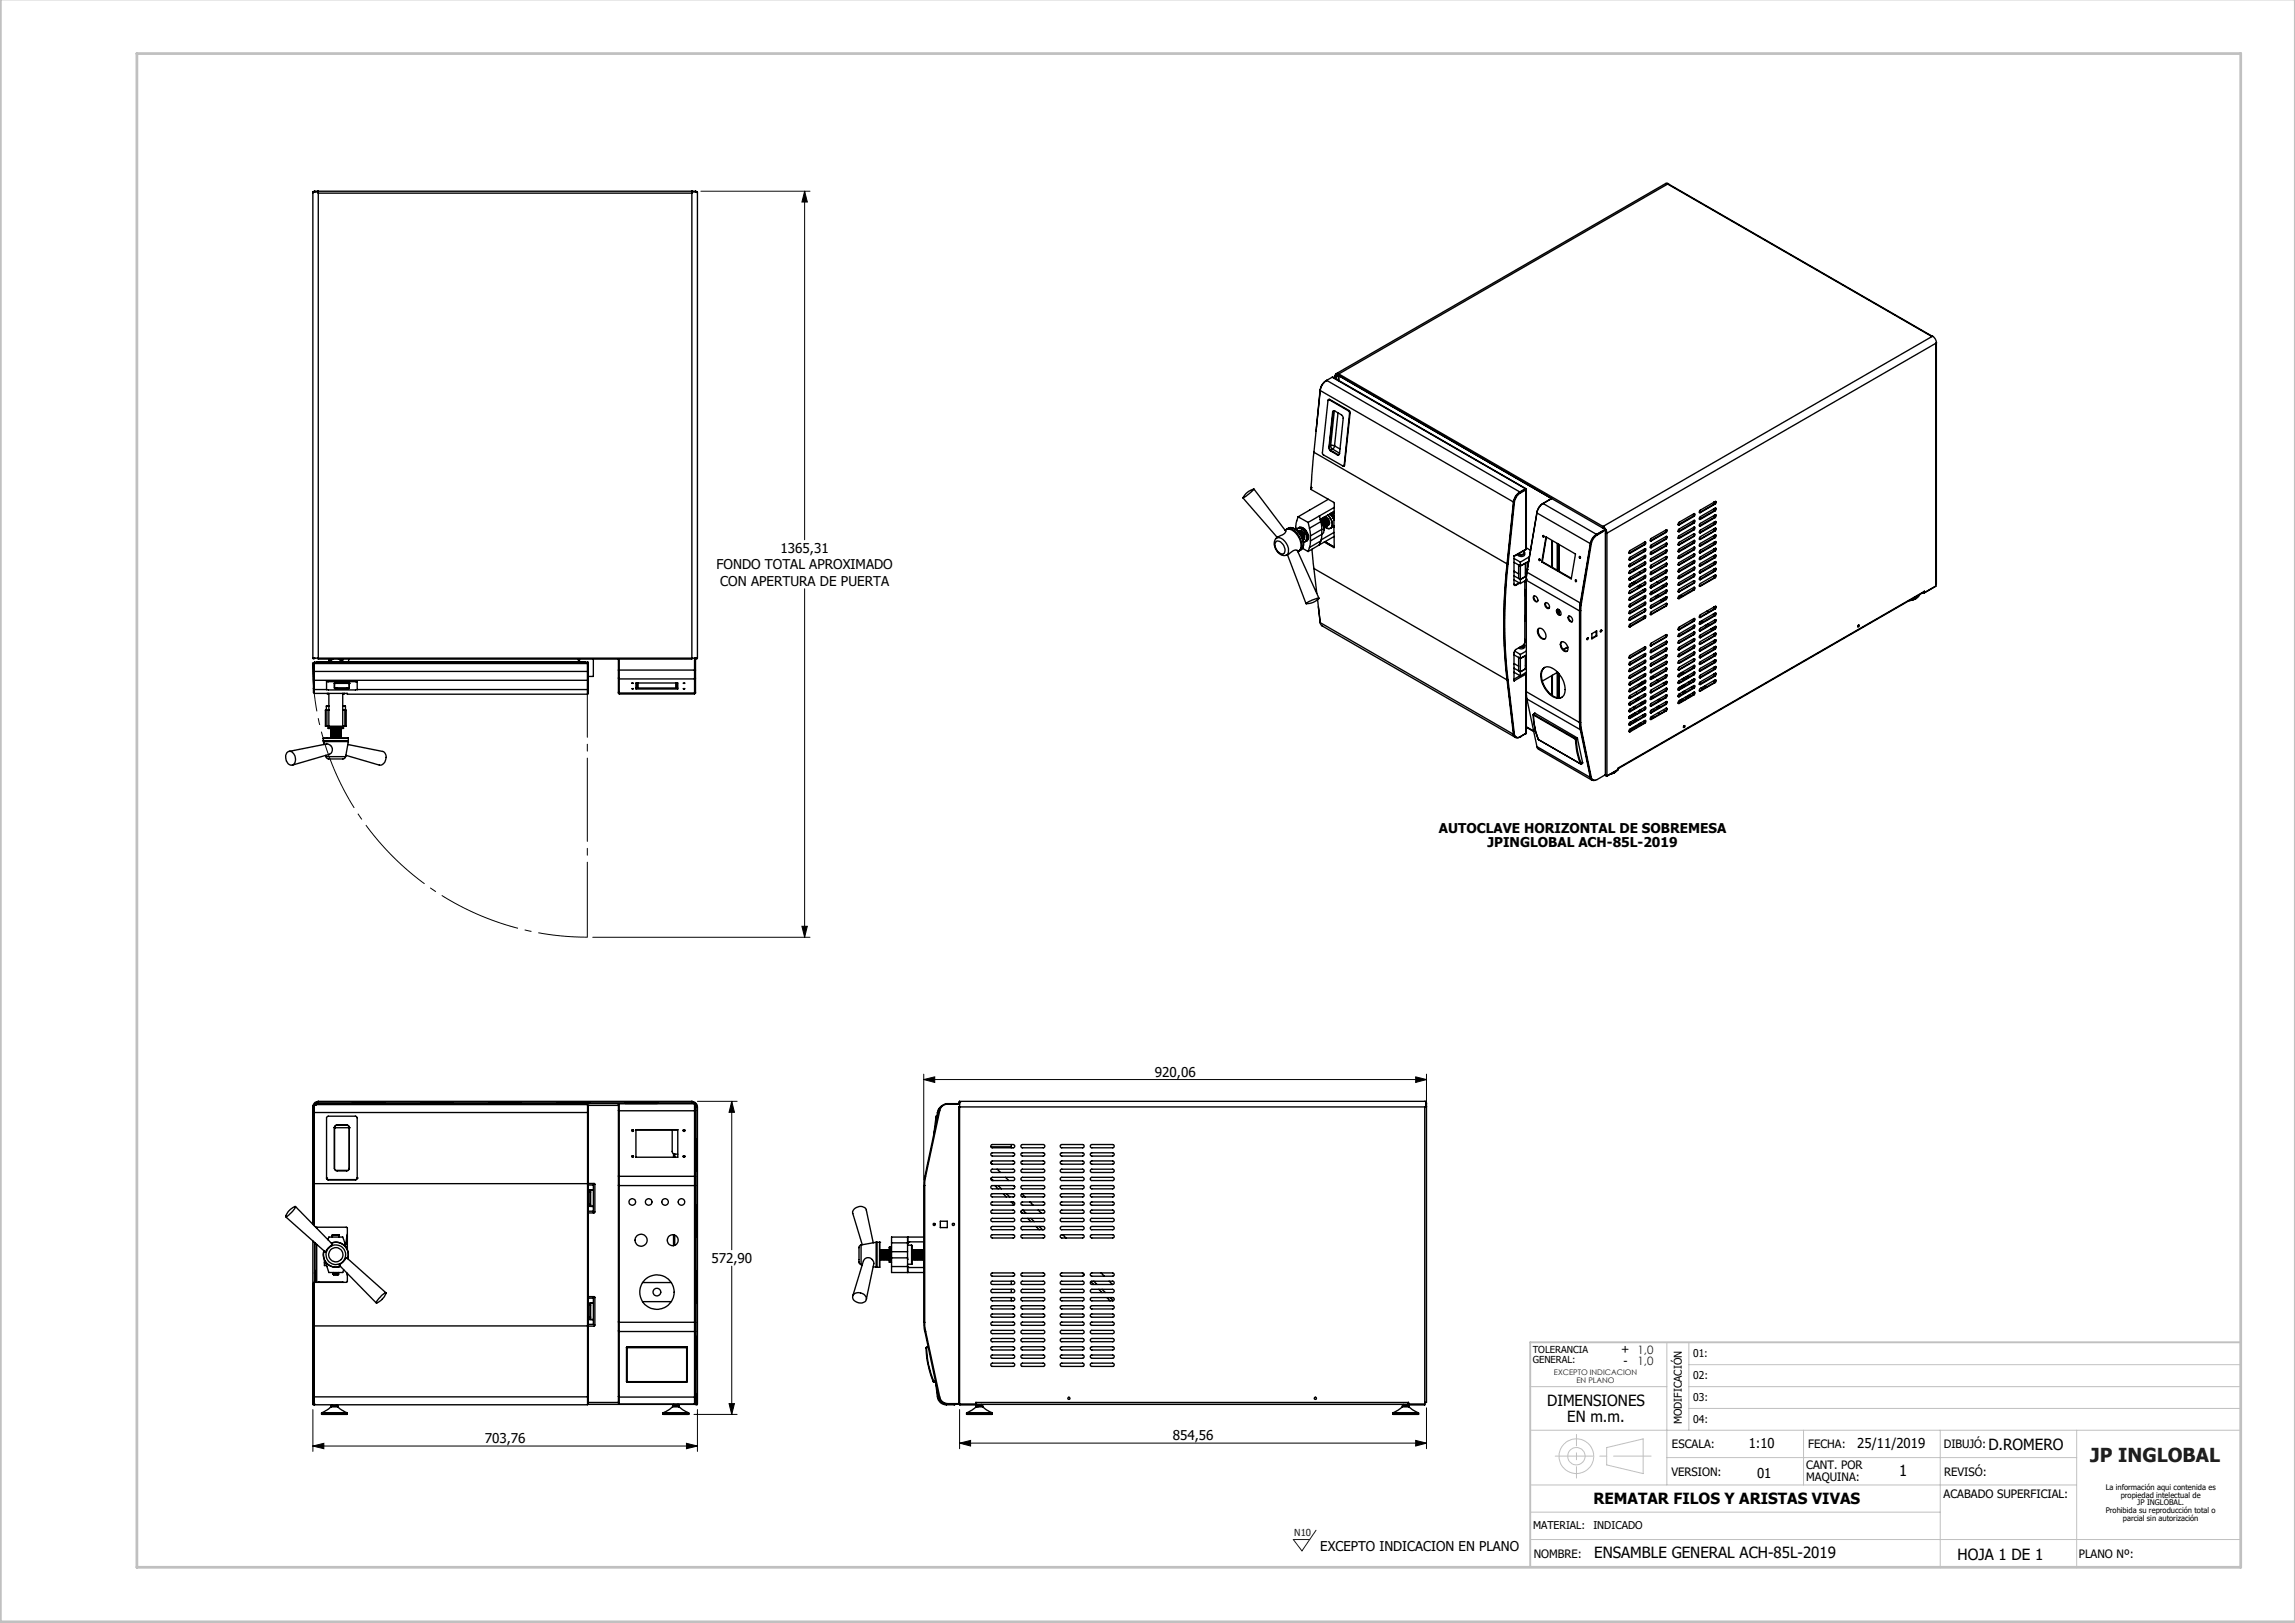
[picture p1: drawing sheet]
<svg xmlns="http://www.w3.org/2000/svg" width="420mm" height="297mm" viewBox="0 0 420 297" stroke-linecap="round" stroke-linejoin="round" font-family="sans-serif">
<defs><g id="words">
<text font-size="3.5" fill="#191924" x="382.5" y="267.5">JP INGLOBAL</text>
<g font-size="2.8">
<text x="283.1" y="257.3">DIMENSIONES</text>
<text x="286.8" y="260.1">EN m.m.</text>
<text x="363.9" y="265.4">D.ROMERO</text>
<text x="291.6" y="275.3">REMATAR FILOS Y ARISTAS VIVAS</text>
<text x="347.6" y="270.1">1</text>
<text x="291.8" y="285.1">ENSAMBLE GENERAL ACH-85L-2019</text>
<text x="358.2" y="285.4">HOJA 1 DE 1</text>
</g>
<g font-size="2.5">
<text x="142.8" y="101.2">1365,31</text>
<text x="131.1" y="104.2">FONDO TOTAL APROXIMADO</text>
<text x="131.8" y="107.2">CON APERTURA DE PUERTA</text>
<text x="263.3" y="152.5">AUTOCLAVE HORIZONTAL DE SOBREMESA</text>
<text x="272.2" y="154.9">JPINGLOBAL ACH-85L-2019</text>
<text x="211.3" y="197">920,06</text>
<text x="130.2" y="231.1">572,90</text>
<text x="214.6" y="263.6">854,56</text>
<text x="88.7" y="264.1">703,76</text>
<text x="320" y="265">1:10</text>
<text x="339.9" y="265">25/11/2019</text>
<text x="321.6" y="270.4">01</text>
<text x="241.6" y="283.8">EXCEPTO INDICACION EN PLANO</text>
</g>
<g font-size="2.1">
<text x="296.7" y="247.6">+ 1,0</text>
<text x="297.1" y="249.8">-</text>
<text x="306" y="265">ESCALA:</text>
<text x="330.6" y="268.9">CANT. POR</text>
<text x="330.9" y="265">FECHA:</text>
<text x="355.7" y="265">DIBUJÓ:</text>
<text x="305.9" y="270">VERSION:</text>
<text x="330.6" y="271">MAQUINA:</text>
<text x="355.7" y="274.1">ACABADO SUPERFICIAL:</text>
<text x="355.8" y="270">REVISÓ:</text>
<text x="280.7" y="285.1">NOMBRE:</text>
<text x="380.4" y="285.1">PLANO Nº:</text>
</g>
<text font-size="2.1" fill="#191924" x="299.7" y="249.8">1,0</text>
<g font-size="2">
<text x="309.9" y="248.3">01:</text>
<text x="309.9" y="256.3">03:</text>
<text x="309.9" y="252.3">02:</text>
<text x="307.8" y="260.6" transform="rotate(-90 307.8 260.6)">MODIFICACIÓN</text>
<text x="309.9" y="260.3">04:</text>
<text x="280.6" y="279.8">MATERIAL:</text>
<text x="291.6" y="279.8">INDICADO</text>
</g>
<g font-size="1.8">
<text x="280.5" y="247.6">TOLERANCIA</text>
<text x="280.5" y="249.4">GENERAL:</text>
</g>
<text font-size="1.8" fill="#191924" x="236.9" y="281.1">N10</text>
<g font-size="1.4" fill="#191924">
<text x="284.4" y="251.6">EXCEPTO INDICACION</text>
<text x="288.5" y="253.1">EN PLANO</text>
</g>
<g font-size="1.4">
<text x="385.4" y="272.6">La información aqui contenida es</text>
<text x="388.1" y="274">propiedad intelectual de</text>
<text x="391.1" y="275.5">JP INGLOBAL.</text>
<text x="385.4" y="276.9">Prohibida su reproducción total o</text>
<text x="388.5" y="278.3">parcial sin autorización</text>
</g>
</g></defs>
<path d="M107.5 171.5a50.3 50.3 0 0 1-50.3-50.3" fill="none" stroke="#000" stroke-width=".18" stroke-dasharray="15.2 1.3 1.3 1.3" stroke-dashoffset="6.2" stroke-linecap="butt"/>
<g fill="none" stroke="#000" stroke-width=".18">
<path d="M128.3 35h19.9M147.2 35l.5 2h-.9zM147.2 35v63.8M147.2 107.7v63.8M108.5 171.5h39.7M146.8 169.5h.9l-.5 2zM169.1 197.6l2-.5v1zM169.1 196.6v19.4M169.1 197.6h92M259.1 197.1l2 .5-2 .5zM261.1 196.6v4.9M127.6 201.5h7.3"/>
<path d="M133.9 201.5l.5 2h-1zM133.9 201.5v27.2M133.9 231.7v27.1M57.3 257.9v7.7M127 258.8h7.9M127.6 257.9v7.7M133.4 256.9h1l-.5 1.9zM175.6 257.9v7.2M261.1 257.6v7.5M57.3 264.6l2-.5v1zM57.3 264.6h70.3M125.6 264.1l2 .5-2 .5z"/>
<path d="M175.6 264.1l2-.5v1zM175.6 264.1h85.5M259.1 263.6l2 .5-2 .5z"/>
</g>
<g fill="none" stroke="#c0c0c0" stroke-width=".18">
<path d="M280 253.7h25M305 245.6v26.1M309.1 249.7h101M309.1 253.7h101M309.1 257.7h101M309.1 245.6v16.1M280.1 276.7h75M280.1 261.7h130M280.1 271.7h99.9M294 264.9l6.7-1.6v6.4l-6.7-1.6zM305 266.7h75M330.1 261.7v10"/>
<path d="M355.1 261.7v25.2M380 261.7v25.2M280.1 281.7h130"/>
<circle cx="288.5" cy="266.5" r="1.59"/>
<circle cx="288.5" cy="266.5" r="3.2"/>
</g>
<path d="M107.5 121.2v50.3" fill="none" stroke="#000" stroke-width=".18" stroke-dasharray="15.2 1.3 1.3 1.3" stroke-dashoffset="1.5"/>
<path d="M236.7 281.7h3l-1.4 2.1zM240.8 280l-1.1 1.7" fill="none" stroke="#191924" stroke-width=".18"/>
<path d="M410.1 245.6v41.2" fill="none" stroke="#c0c0c0" stroke-width=".18" stroke-dasharray="15.2 1.3 1.3 1.3" stroke-dashoffset="6.1"/>
<path d="M280 286.8h130.1" fill="none" stroke="#c0c0c0" stroke-width=".18" stroke-dasharray="15.2 1.3 1.3 1.3" stroke-dashoffset="-.3"/>
<path d="M284.6 266.5h17.6" fill="none" stroke="#c0c0c0" stroke-width=".18" stroke-dasharray="15.2 1.3 1.3 1.3" stroke-dashoffset="8.4"/>
<path d="M288.5 262.5v8" fill="none" stroke="#c0c0c0" stroke-width=".18" stroke-dasharray="15.2 1.3 1.3 1.3" stroke-dashoffset="13.1"/>
<path d="M410.1 245.6h-130.1v41.2" fill="none" stroke="#c0c0c0" stroke-width=".35"/>
<path d="M.1 -.1v296.9h419.9M25 9.8h385.1v277h-385.1z" fill="none" stroke="#c0c0c0" stroke-width=".5"/>
<g fill="#000">
<path d="M146.8 169.5h.9l-.5 2zM147.2 35l.5 2h-.9z"/>
<path d="M125.6 264.1l2 .5-2 .5zM57.3 264.6l2-.5v1zM133.9 201.5l.5 2h-1zM133.4 256.9h1l-.5 1.9zM169.1 197.6l2-.5v1zM259.1 197.1l2 .5-2 .5zM259.1 263.6l2 .5-2 .5zM175.6 264.1l2-.5v1z"/>
</g>
<g fill="none" stroke="#000" stroke-width=".25">
<path d="M57.6 35l-.3 .1M57.6 35v.1M57.6 35h69.7M58.2 35v.1M58.2 35.1h-.9v85.3M58.2 35.3h68.4M58.2 35.1v85.3M126.6 35v.1M126.6 35.1h1v85.3M126.6 35.1v85.3M126.7 35v.1M127.3 35l.3 .1"/>
<path d="M127.3 35v.1M305.2 33.7l-60.2 34.7M305.2 33.7l48.4 27.9M305.3 33.6l-.4-.1-60.4 34.9M305.3 33.7h-.1M305.3 33.6l-.1 .1M305.3 33.7h.1M305.3 33.6v.1M305.4 33.7l48.3 27.9M241.6 71.4l-.8 7.5M241.6 71.4h.1M241.6 71.5l35.4 20.4"/>
<path d="M241.6 71.5l-1.1 11.3M242.6 69.7a2.32 2.32 0 0 0-1 1.7M242.6 69.7h.1M242.8 69.6a2.55 2.55 0 0 0-1.2 1.9M242.8 69.6l35.3 20.4M243.3 73.2h-.3l-1 9.8 .1 .2 3.7 2.1 .2-.1M243.3 73.2l3.5 2M243.3 73.1h-.2M243.3 73.1v.1M243.3 73.1l3.6 2M243.8 69l35.5 20.4M243.8 69l35.4 20.4"/>
<path d="M243.8 69l-1 .6M243.9 75.5a.25 .25 0 0 1 .1-.3 .25 .25 0 0 1 .3 0l1.2 .7 .3 .6-.7 6.5-.1 .2h-.3M243.9 75.5l-.7 6.4M244 75.4l-.1 .1M244 75.4l-.7 6.4M244.1 75.2l-.1 .2M244.2 75.2l-.7 6.3M244.3 68.9v.3M244.3 68.9l.1 .1h.1M244.3 68.9h.1M244.4 68.9h.1M244.4 68.9l.5-.3-.5 .3"/>
<path d="M244.4 68.9l.1 .1M244.5 69v.4M244.9 75.6l-.7 6M244.9 68.5a.36 .36 0 0 0-.4 0 .36 .36 0 0 0-.1 .4M244.9 68.5h.1M244.9 68.7l48.4 27.9M244.9 68.7v.9M244.9 68.8l-.4 .2M245 68.7l38.9 22.5M245 68.4l-.1 .3M245 68.4a.44 .44 0 0 0-.5 0 .44 .44 0 0 0-.2 .5M245 68.4l48.4 27.9"/>
<path d="M245 68.8v.9M246.8 75.2l.2 .4M246.9 75.1l.2 .4M246.9 75.1l-.1 .1M247 75.6l-1 9.6M247.1 75.5l-.1 .1M247.1 75.5l-1 9.6M353.6 61.6l.1-.1a1.6 1.6 0 0 1 .7 1.3h-.1M353.6 61.6l-60.2 34.7M354.3 62.8l-60.2 34.8M354.3 62.8v44.4M354.4 62.8v44.1l-.1 .1"/>
<path d="M227.5 91.1l6.3 7.3M228 90.3l.6-.4 .9-.4-.8 .7-1.2 .9zM229.5 89.5l5.8 7.7a2.69 2.69 0 0 1-1.5 1.1M233.5 98.5a2.04 2.04 0 0 0 1.8 3.1M233.5 98.5a1.44 1.44 0 0 1 1.9 .9 1.76 1.76 0 0 1 .1 2.2h-.2l.4-.1M233.6 99.1a1.5 1.5 0 0 1 1.3 2.2 1.54 1.54 0 0 1-1.5-2zM233.8 98.3l-.3 .2M235.2 97a1.61 1.61 0 0 1 2.1 .8 2.31 2.31 0 0 1 .4 3.1h-.2l.3-.1M235.2 97h.1M235.4 96.9l-.2 .1M235.4 96.8h.1M235.5 96.8a1.5 1.5 0 0 1 2.1 .6 2.58 2.58 0 0 1 .6 3.1l-.4 .3"/>
<path d="M235.5 96.8a1.92 1.92 0 0 1 2.2 1.2 2.31 2.31 0 0 1 .2 2.7l-.1 .1M236 96.6a2.76 2.76 0 0 1 2.5 2.5 1.41 1.41 0 0 1-.5 1.5M237.5 96.7a1.52 1.52 0 0 1 1.7 1.6 .63 .63 0 0 1-.7 .9 .69 .69 0 0 0 .6-1.1 1.51 1.51 0 0 0-1.6-1.4l-.2 .3zM237.5 96.7a1.22 1.22 0 0 1 1.6 .9 .99 .99 0 0 1-.2 1.5M237.5 97.3a1.07 1.07 0 0 1 1 1.5h-.1M237.5 97.3a1.05 1.05 0 0 1 .9 1.5M237.5 97.3h.1M237.6 97.3a1 1 0 0 1 1.1 1.1l-.2 .3M237.6 94.6l-.4 1.3-.1 1M237.6 94.6l1.8 1M237.6 97.3a1.17 1.17 0 0 1 .8 1.5M237.6 97.2a.99 .99 0 0 1 .9 .5 .99 .99 0 0 1 0 1"/>
<path d="M237.6 97.2a.87 .87 0 0 1 1.2 .7M237.7 96.6a1.31 1.31 0 0 1 1.6 1.2 .95 .95 0 0 1-.3 1.2M237.7 97.4a1.4 1.4 0 0 1 .7 1.3M237.7 96.6a1.2 1.2 0 0 1 1.6 .9 1.01 1.01 0 0 1-.2 1.5M237.7 97.2l.2-.1 .3 .2M237.8 97.5l.3 .4 .2 .7M238.1 97.2h-.3M238.2 96.7a1.88 1.88 0 0 1 1.1 1.8M238.5 98.8h.1M238.6 98.7h.1M239.4 95.6l.2 1.1M239.6 96.7l.2 1.4"/>
<path d="M239.8 99l-.2 1.2M239.8 98.1v.9M240 89.2h.1M240 89.1v.2M240.5 82.8l-.6 6.8 4.2 2.3 .1 .2v8M240.5 82.8l35.3 20.4M241.5 94.4v.1M241.5 99.6v.1M241.5 94.4l-2.1 1.2M241.5 94.5l.2 1M241.5 99.7l-2.1 1.2M241.7 95.2a1.22 1.22 0 0 1 .6 1.3"/>
<path d="M241.7 95.1a1.05 1.05 0 0 1 .6 1.5h.1M241.7 95.4a2.1 2.1 0 0 1 .4 2.2l-.2 .2M241.7 95a1.15 1.15 0 0 1 .7 1.6h-.1a1.2 1.2 0 0 0-.7-1.5M241.7 95.5l.2 1.4M241.7 95l-.1 .1M241.7 95.5l-2.1 1.2M241.7 99l-2.1 1.2M241.7 99l-.2 .6M241.8 95a1.04 1.04 0 0 1 .6 1.5M241.8 94.9a1.04 1.04 0 0 1 .6 1.6M241.9 94.9a1.04 1.04 0 0 1 .6 1.5M241.9 97.8l-.2 1.2"/>
<path d="M241.9 96.9l-2.1 1.2M241.9 96.9v.9M241.9 97.8l-2.1 1.2M242 94.9a1.01 1.01 0 0 1 .6 1.5M242 94.8a1.06 1.06 0 0 1 .7 1.5M242.1 94.8a1.17 1.17 0 0 1 .7 1.5h-.1M242.2 94.7a1.04 1.04 0 0 1 .6 1.6M242.2 96.4l-.1-.5-.4-.6 .6 1.1v.6M242.3 94.7a1.15 1.15 0 0 1 .6 1.5M242.3 94.6l.5 .4 .3 .6M242.4 99.2l1.7 1M242.5 99.1l1.7 1.1z"/>
<path d="M242.6 94.5a1.14 1.14 0 0 1 .5 1.6l-.1 .1M242.9 96.2v.1M243 94.3a1.8 1.8 0 0 1 .5 2.3l-.4 .1-.6-.3M243 94.3h.1a1.92 1.92 0 0 1 .5 2.3l-.6 .1-.3-.1M243.1 91.4l-5.5 3.2M243.1 95.6v.3M243.1 95.6v.5l-.1 .1M243.2 81.9v.2l.3 .4M243.3 81.8v.3l.3 .3M243.3 81.8l-.1 .1M243.4 94l.7 1.1zM243.5 94l.6 1"/>
<path d="M243.5 82.5l1.2 .7M243.5 81.5l.7 .1M243.5 81.5l.1 .4 .2 .3M243.5 81.5l-.2 .1M243.6 82.4l-.1 .1M243.6 82.4l1.2 .8M243.7 93.9l.5 .6M243.8 82.2l-.3 .1M243.8 82.2l1.3 .7M243.9 96.4l.2-.2-.6 .5M243.9 93.7l.3 .3M244 96.4l.1 .1"/>
<path d="M244 93.8l.2 .1M244.1 94.5l-.5-.6 .5 .7M244.1 96.3l-.2 .1M244.1 97.4l-2.3 1.4M244.2 93.6l-2.5 1.4M244.2 98.2l-2.7 1.5M244.2 92.8l-2.7 1.6M244.2 81.6l-.1 .3-.3 .3M244.2 81.6l1 .6M244.8 83.2h.2M244.8 83.2h-.1M246.1 85.1l-.2 .2"/>
<path d="M246.1 85.1l-.1 .1M277 91.9l-1.2 11.3M277 91.9h.1M277 91.9l-1.1 11.2M277 91.8v.1M277.1 91.9l-1.1 11.3M278.1 90.2a2.53 2.53 0 0 0-1.1 1.7M278.1 90.2h.1M278.1 90a2.57 2.57 0 0 0-1.1 1.9M278.1 90.2l-.2 .1M278.1 90v.2M278.2 90.2a2.32 2.32 0 0 0-1.1 1.7"/>
<path d="M279.2 89.4h.1v.2M279.2 89.6h.1M279.2 89.6l-1.1 .6M279.2 89.4l-1.1 .6M279.2 89.4v.2M279.3 89.6v10.9M279.3 89.6l-1.1 .6M279.3 89.5v11M281.3 93.9l9.7 5.6M281.3 93.9l-1.9 10.8M281.3 93.7l-1.9 10.9M281.3 93.7h.1"/>
<path d="M282.3 92.2a2.16 2.16 0 0 0-1 1.5M282.3 92.2h.1M282.4 92.1a2.56 2.56 0 0 0-1.1 1.8M282.4 92.1l9.8 5.7M282.5 98v.2M282.9 98.2l5.4 3.2-.8 4.5-5.3-3.1zM283 98.3l-.7 4.5M283.9 91.2l-1.6 1M283.9 91.2h.1M283.9 91.2l.1 .1M284 91.2l-1.6 .9M284 98.9v4.9"/>
<path d="M284.1 99v4.9M285 99.4v4.9M285.1 99.5v4.9M285.2 99.6v4.9M285.3 99.6v4.9M285.4 99.7v4.9M291 99.5l-1.8 10.8M291 99.5h.1M291.1 99.4l.1 .1M291.1 99.4l-1.8 10.9M291.2 99.5l-1.8 10.8M292.2 97.8a2.37 2.37 0 0 0-1.2 1.7"/>
<path d="M292.2 97.9a2.59 2.59 0 0 0-1.1 1.5M292.2 97.9h.1M292.2 97.8v.1M292.3 97.9a2.34 2.34 0 0 0-1.1 1.6M293.4 96.5a1.24 1.24 0 0 1 .6 1M293.4 96.3a1.6 1.6 0 0 1 .7 1.3M293.4 96.3l-.1 .2 .1 .1M293.4 96.5h.1M293.4 96.3v.3M293.4 96.6l.3 .2M293.4 96.6l.2 .1M293.5 96.6h-.1"/>
<path d="M293.8 96.9l-1.6 .9M293.8 97.5v44.4l.3 .1M293.8 96.9h.1M293.8 96.9l-1.6 1M293.8 97l-1.5 .9M293.9 97.4v.2h.2M293.9 97.4l.2 .2M293.9 97.1v.3M293.9 97.3v.1M294 97.5h.1M294.1 97.6v44.4M300.9 99.6l.1 .1"/>
<path d="M300.9 99.6l-2.7 1.6M301 99.7a.25 .25 0 0 0 .2-.3 .25 .25 0 0 0-.2-.2l-2.7 1.5a.25 .25 0 0 0-.2 .3 .25 .25 0 0 0 .2 .2M301 99.7l-2.7 1.5M301.1 99.2v.2l-.2 .2M302 99h.1M302.1 99h.1M304.8 97.4h.1M304.8 97.4l-2.7 1.6M304.8 98.6l.1 .1M304.8 98.6l-2.7 1.6M304.8 99.8l.1 .1M304.8 99.8l-2.7 1.6"/>
<path d="M304.9 97.4a.26 .26 0 0 0 .2-.2 .26 .26 0 0 0-.1-.3l-2.8 1.6a.29 .29 0 0 0-.1 .5h.1M304.9 98.7a.25 .25 0 0 0 .2-.3 .25 .25 0 0 0-.2-.2l-2.7 1.5a.32 .32 0 0 0-.1 .6l.1-.1M304.9 99.9a.29 .29 0 0 0 .2-.2 .29 .29 0 0 0-.1-.3l-2.8 1.6a.26 .26 0 0 0-.2 .2 .26 .26 0 0 0 .2 .3M304.9 97.4l-2.7 1.6M304.9 98.7l-2.7 1.5M304.9 99.9l-2.7 1.6M305 96.9l-.2 .5M305 98.1l-.2 .5M305 99.4l-.2 .4M307.2 96h-.1M307.2 97.2l-.1 .1M307.2 98.5h-.1"/>
<path d="M307.2 99.7h-.1M307.2 96l.1 .1M307.2 97.2l.1 .1M307.2 98.5h.1M307.2 99.7h.1M309.9 96.9l-2.7 1.6M309.9 99.3l-2.7 1.6M309.9 94.4l.1 .1M309.9 94.4l-2.7 1.6M309.9 95.7h.1M309.9 95.7l-2.7 1.5M309.9 96.9l.1 .1"/>
<path d="M309.9 98.1l.1 .1M309.9 98.1l-2.7 1.6M309.9 99.3l.1 .1M310 94.5a.25 .25 0 0 0 .2-.2 .25 .25 0 0 0-.2-.3l-2.7 1.6a.25 .25 0 0 0-.2 .2 .25 .25 0 0 0 .2 .3M310 95.7a.25 .25 0 0 0 .2-.2 .25 .25 0 0 0-.2-.3l-2.7 1.6a.25 .25 0 0 0-.2 .2 .25 .25 0 0 0 .2 .3M310 97a.28 .28 0 0 0 .2-.3 .28 .28 0 0 0-.1-.3l-2.8 1.6a.25 .25 0 0 0-.2 .3 .25 .25 0 0 0 .2 .2M310 98.2a.25 .25 0 0 0 .2-.3 .25 .25 0 0 0-.2-.2l-2.7 1.5a.28 .28 0 0 0-.2 .3 .28 .28 0 0 0 .1 .3l.1-.1M310 99.4a.25 .25 0 0 0 .2-.2 .25 .25 0 0 0-.2-.3l-2.7 1.6a.25 .25 0 0 0-.2 .2 .25 .25 0 0 0 .2 .3M310 94.5l-2.7 1.6M310 95.7l-2.7 1.6M310 97l-2.7 1.5M310 98.2l-2.7 1.5"/>
<path d="M310 99.4l-2.7 1.6M310.1 94l-.1 .3-.1 .1M310.1 95.2l-.2 .5M310.1 96.4l-.2 .5M310.1 97.7l-.2 .4M310.1 98.9l-.2 .4M311 98.7h.1M311.1 93.8h-.1M311.1 95h-.1M311.1 96.2h-.1M311.1 97.4l-.1 .1M311.1 99.9h-.1"/>
<path d="M311.1 93.8h.1M311.1 95h.1M311.1 96.2l.1 .1M311.1 97.4l.1 .1M311.1 98.7h.1M311.1 99.9h.1M313.6 91.9v.4M313.6 93.1v.4M313.6 94.4v.3M313.6 95.6v.4M313.6 96.8v.4M313.6 98v.4"/>
<path d="M313.6 99.3v.3M313.7 91.9v.3M313.7 93.1v.4M313.7 94.3v.4M313.7 95.6v.3M313.7 96.8v.4M313.7 98v.4M313.7 99.2v.4M313.8 94.6l-2.7 1.6M313.8 92.2l-2.7 1.6M313.8 93.4l-2.7 1.6M313.8 92.2h.1"/>
<path d="M313.8 93.4l.1 .1M313.8 98.3l-2.7 1.6M313.8 94.6l.1 .1M313.8 99.6l-2.7 1.5M313.8 95.9l.1 .1M313.8 95.9l-2.7 1.5M313.8 97.1l.1 .1M313.8 97.1l-2.7 1.6M313.8 98.3l.1 .1M313.8 99.6h.1M313.9 92.2a.26 .26 0 0 0 .2-.2 .26 .26 0 0 0-.2-.2l-2.7 1.5a.26 .26 0 0 0-.2 .3 .26 .26 0 0 0 .1 .2h.1M313.9 93.5a.25 .25 0 0 0 .2-.3 .25 .25 0 0 0-.2-.2l-2.7 1.5a.25 .25 0 0 0-.2 .3 .25 .25 0 0 0 .2 .2"/>
<path d="M313.9 94.7a.25 .25 0 0 0 .2-.2 .25 .25 0 0 0-.2-.3l-2.7 1.6a.25 .25 0 0 0-.2 .2 .25 .25 0 0 0 .2 .3M313.9 96a.28 .28 0 0 0 .2-.3 .28 .28 0 0 0-.2-.3l-2.7 1.6a.25 .25 0 0 0-.2 .3 .25 .25 0 0 0 .2 .2M313.9 97.2a.25 .25 0 0 0 .2-.3 .25 .25 0 0 0-.2-.2l-2.7 1.5a.28 .28 0 0 0-.2 .2 .28 .28 0 0 0 .1 .3h.1M313.9 98.4a.25 .25 0 0 0 .2-.3 .25 .25 0 0 0-.2-.2l-2.7 1.5a.25 .25 0 0 0-.2 .3 .25 .25 0 0 0 .2 .2M313.9 99.6a.25 .25 0 0 0 .2-.2 .25 .25 0 0 0-.2-.3l-2.7 1.6a.25 .25 0 0 0-.2 .2 .25 .25 0 0 0 .2 .3M313.9 92.2l-2.7 1.6M313.9 93.5l-2.7 1.5M313.9 98.4l-2.7 1.5M313.9 94.7l-2.7 1.6M313.9 96l-2.7 1.5M313.9 97.2l-2.7 1.5M313.9 99.6l-2.7 1.6"/>
<path d="M314 91.8l-.2 .4M314 93l-.2 .4M314 94.2l-.2 .4M314 95.4l-.2 .5M314 96.7l-.2 .4M314 97.9l-.2 .4M314 99.1l-.2 .5M235.6 101.5l3.4 9M237.4 100.8v-.1a1.69 1.69 0 0 0-1.6 .8h-.1M237.4 100.7l4 8.8M238.3 100.3l1.1 .6M239 110.4l1-.5 1.4-.5a2.58 2.58 0 0 1-2.4 1z"/>
<path d="M239.6 100.2l-.2 .7M240.1 100.5l.4 3.5M240.5 104l.5 4.6M240.5 104l35.3 20.4M241.1 109.7l.5 4.2M241.3 111l.3 2.8M241.6 113.8l.1 .2M241.6 113.8h.1M241.6 113.9l.3 .6 35.4 20.4M241.6 113.9l35.4 20.5M244.2 100.1l-.1 .1M275.8 103.2a94.1 94.1 0 0 0 0 21.2"/>
<path d="M275.9 103.1a94.1 94.1 0 0 0 0 21.3M275.9 103.1l.1 .1M275.9 103.1l-.1 .1M276 103.2a93.8 93.8 0 0 0 0 21.2M277.1 104.5l.8 .5M277.1 119.8l1.1 .7M277.1 102.2l1.1 .7M277.1 102.9l1.1 .7M277.1 105.4l1.1 .6M277.1 106.1l1.1 .7M277.1 101.7v5.2a.21 .21 0 0 0 .1 .2 .21 .21 0 0 0 .2 0M277.1 101.7v.1"/>
<path d="M277.2 119.1l1 .7M277.2 104.6h-.1M277.3 107l-.2 .1M277.3 107l.1 .1M278 106.6h.1M278 106.6l-.7 .4M278.1 106.7l-.7 .4M278.2 103.6l1-.5v2.4l-1 .5M278.2 102.9v3.9M278.2 119.8v3.9M278.2 103.6l-.3-.2v2.4l.3 .2M278.7 100.9a.35 .35 0 0 1 .2 .4 .35 .35 0 0 1-.5 .2l-.5-.2"/>
<path d="M278.8 100.9a.35 .35 0 0 1 .2 .5 .35 .35 0 0 1-.5 .1l-.7-.1M278.9 117.9a.44 .44 0 0 1-.1 .5 .44 .44 0 0 1-.5 0M278.9 117.9a.49 .49 0 0 1-.2 .5 .49 .49 0 0 1-.5 0M279 106.4v11.2l-.2 .5-1.5 .9-.2 .4v5.2M279 101.2a.67 .67 0 0 1-.5 .7 .67 .67 0 0 1-.7-.3l-.1-.2M279 118.1a.67 .67 0 0 1-.4 .6 .67 .67 0 0 1-.7-.1M279 107.9a19.6 19.6 0 0 1 0 5.7M279 117l.3 .2M279.2 117.1l-.2 .1M279.3 100.5l-2.2 1.3M279.3 100.5l-2.2 1.2M279.3 106h.1"/>
<path d="M279.3 106v20.6M279.3 119.1l-1.1 .7M279.3 100.3l.8 .4M279.3 119.9l-1.1 .6M279.3 106.1l-1.1 .7M279.3 105.4l-1.1 .6M279.4 104.7l-.1 1.5 9.8 5.6M279.4 104.6l-.1 1.4M279.4 104.7l9.8 5.6M279.4 104.7l-.2 .2M279.4 104.6h.1M279.5 104.2h.1"/>
<path d="M279.5 102.9v1.3M279.5 103.6h.1M279.8 102.7l-1.6 .9M279.9 101.9l-1.7 1M280.7 109.1a.61 .61 0 0 1 .6 .3 .61 .61 0 0 1-.1 .7 .75 .75 0 0 1-.5-1zM280.8 109a.75 .75 0 0 0 .6 1.1M281.6 115a1.27 1.27 0 0 1 1.3 1.6 .58 .58 0 0 1-.6 .4 .58 .58 0 0 1-.5-.4 1.17 1.17 0 0 1-.2-1.6zM281.7 115a1.31 1.31 0 0 0 1.1 1.9M281.8 102.3v.2M282.3 102.8h-.1M282.3 102.8l5.3 3M282.9 110.3a.72 .72 0 0 1 .6 1 .67 .67 0 0 1-.7-.3 .67 .67 0 0 1 .1-.7z"/>
<path d="M282.9 110.3a.78 .78 0 0 0 .6 1M284.9 111.6a.59 .59 0 0 1 .7 .3 .59 .59 0 0 1-.2 .7 .77 .77 0 0 1-.5-1zM285 111.6v.4M285 111.5a.78 .78 0 0 0 .6 1M285.1 111.5v.7M285.2 111.5v.8M285.3 111.6v.8M285.4 111.6v.9M285.6 117.5a1.07 1.07 0 0 1 1.3 1.5 .51 .51 0 0 1-.5 .3 .51 .51 0 0 1-.4-.4 1.39 1.39 0 0 1-.4-1.4zM285.8 117.4a1.2 1.2 0 0 0 1 1.8M286.9 118.5l-.8 .4M286.9 118.4l-.8 .4"/>
<path d="M287.1 112.7a.69 .69 0 0 1 .6 1.1 .73 .73 0 0 1-.6-1.1zM287.1 112.7a.78 .78 0 0 0 .6 1.1M288.3 106.1l.2 .1v.2a.17 .17 0 0 1-.2-.1 .17 .17 0 0 1 0-.2zM288.4 106.1l.1 .3M289.1 111.8v20.4M289.1 101.8l.1 .3M289.2 111.7v20.5M289.2 111.7l.1 .1M289.2 110.3l-.1 1.5M289.2 110.3h.1l-.1 1.4-.1 .1M289.3 111.8v20.5M289.3 110.3l-.1 1.4"/>
<path d="M289.3 110.3h.1M289.4 110.3l-.1 1.5M290.5 116.8h.2l-.2 .3zM290.5 116.7h.1M290.6 116.7l-.2 .3M291.3 116l.9-.5v.9l-.9 .5zM292.1 116.3l.1 .1M292.1 116.3l-.8 .5M292.1 115.5v.8M292.9 115.4l.1-.1 .2 .1-.2 .2h-.1zM292.9 115.4v.2M293.1 115.3l-.2 .3"/>
<path d="M298.1 103.6h.1M298.1 108.5h.1M298.1 105.9l.2 .1M298.2 101.2h-.1M298.2 102.4h-.1M298.2 103.6l-.1 .1M298.2 104.8l-.1 .1M298.2 106.1h-.1M298.2 107.3h-.1M298.2 109.7l-.1 .1M298.2 111h-.1M298.2 112.2l-.1 .1"/>
<path d="M298.2 113.4h-.1M298.2 114.6l-.1 .1M298.2 101.2h.1M298.2 102.4l.1 .1M298.2 103.6l.1 .1M298.2 104.8l.1 .1M298.2 106.1h.1M298.2 107.3l.1 .1M298.2 108.5l.1 .1M298.2 109.7l.1 .1M298.2 111l.1 .1M298.2 112.2l.1 .1"/>
<path d="M298.2 113.4l.1 .1M298.2 114.6l.1 .1M298.6 106.7l.3 .2M298.9 104.1l.4 .1M299 106.4l.4 .2M299.7 107.3l.3 .2M300 104.7l.3 .2M300.1 107.1l.3 .1M300.7 107.9l.3 .2M300.9 100.9h.1M300.9 100.9l-2.7 1.5M300.9 102.1h.1"/>
<path d="M300.9 102.1l-2.7 1.5M300.9 103.3l.1 .1M300.9 103.3l-2.7 1.5M300.9 104.5l.1 .1M300.9 104.5l-2.7 1.6M300.9 105.8h.1M300.9 105.8l-2.7 1.5M300.9 107h.1M300.9 107l-2.7 1.5M300.9 108.2l.1 .1M300.9 108.2l-2.7 1.5M300.9 109.4l.1 .1"/>
<path d="M300.9 109.4l-2.7 1.6M300.9 110.7h.1M300.9 110.7l-2.7 1.5M300.9 111.9h.1M300.9 111.9l-2.7 1.5M300.9 113.1l.1 .1M300.9 113.1l-2.7 1.5M300.9 118.8l.1 .1M300.9 118.8l-2.7 1.6M301 100.9a.29 .29 0 0 0 .2-.2 .29 .29 0 0 0-.1-.3l-2.8 1.6a.25 .25 0 0 0-.2 .2 .25 .25 0 0 0 .2 .3M301 102.1a.26 .26 0 0 0 .2-.2 .26 .26 0 0 0-.1-.3l-2.8 1.6a.26 .26 0 0 0-.2 .2 .26 .26 0 0 0 .1 .3h.1M301 103.4a.25 .25 0 0 0 .2-.3 .25 .25 0 0 0-.2-.2l-2.7 1.5a.25 .25 0 0 0-.2 .3 .25 .25 0 0 0 .2 .2"/>
<path d="M301 104.6a.25 .25 0 0 0 .2-.3 .25 .25 0 0 0-.2-.2l-2.7 1.6a.25 .25 0 0 0-.2 .2 .25 .25 0 0 0 .2 .2M301 105.8a.28 .28 0 0 0 .2-.2 .28 .28 0 0 0-.1-.3l-2.8 1.6a.25 .25 0 0 0-.2 .2 .25 .25 0 0 0 .2 .3M301 107a.25 .25 0 0 0 .2-.2 .25 .25 0 0 0-.2-.3l-2.7 1.6a.28 .28 0 0 0-.2 .2 .28 .28 0 0 0 .1 .3h.1M301 108.3a.25 .25 0 0 0 .2-.3 .25 .25 0 0 0-.2-.2l-2.7 1.5a.25 .25 0 0 0-.2 .3 .25 .25 0 0 0 .2 .2M301 109.5a.29 .29 0 0 0 .2-.2 .29 .29 0 0 0-.1-.3l-2.8 1.6a.25 .25 0 0 0-.2 .2 .25 .25 0 0 0 .2 .3M301 110.7a.28 .28 0 0 0 .2-.2 .28 .28 0 0 0-.1-.3l-2.8 1.6a.25 .25 0 0 0-.2 .2 .25 .25 0 0 0 .2 .3M301 118.9a.25 .25 0 0 0 .2-.3 .25 .25 0 0 0-.2-.2l-2.7 1.5a.25 .25 0 0 0-.2 .3 .25 .25 0 0 0 .2 .2M301 111.9a.25 .25 0 0 0 .2-.2 .25 .25 0 0 0-.2-.3l-2.7 1.6a.25 .25 0 0 0-.2 .2 .25 .25 0 0 0 .2 .3M301 113.2a.25 .25 0 0 0 .2-.3 .25 .25 0 0 0-.2-.2l-2.7 1.5a.25 .25 0 0 0-.2 .3 .25 .25 0 0 0 .2 .2M301 100.9l-2.7 1.6M301 102.1l-2.7 1.6M301 103.4l-2.7 1.5"/>
<path d="M301 104.6l-2.7 1.5M301 105.8l-2.7 1.6M301 107l-2.7 1.6M301 108.3l-2.7 1.5M301 109.5l-2.7 1.6M301 110.7l-2.7 1.6M301 118.9l-2.7 1.5M301 111.9l-2.7 1.6M301 113.2l-2.7 1.5M301.1 105.3v.2l-.2 .3M301.1 100.4v.2l-.2 .3M301.1 101.6l-.2 .5"/>
<path d="M301.1 102.9v.2l-.2 .2M301.1 104.1v.2l-.2 .2M301.1 106.5l-.2 .5M301.1 107.7v.3l-.2 .2M301.1 109v.2l-.2 .2M301.1 110.2l-.2 .5M301.1 111.4l-.2 .5M301.1 112.6v.3l-.2 .2M301.1 118.4v.2l-.2 .2M301.1 119.6l-.2 .4M302 103.9h.1M302 112.4h.1"/>
<path d="M302 118.1h.1M302 108.6l.1 .1M302.1 100.2h-.1M302.1 101.4h-.1M302.1 102.6l-.1 .1M302.1 105.1h-.1M302.1 106.3h-.1M302.1 107.5l-.1 .1M302.1 108.7l-.1 .1M302.1 110h-.1M302.1 111.2h-.1M302.1 119.3l-.1 .1"/>
<path d="M302.1 100.2h.1M302.1 101.4l.1 .1M302.1 102.6l.1 .1M302.1 103.9h.1M302.1 105.1h.1M302.1 106.3l.1 .1M302.1 107.5l.1 .1M302.1 108.7l.1 .1M302.1 110h.1M302.1 111.2l.1 .1M302.1 112.4l.1 .1M302.1 118.1l.1 .1"/>
<path d="M302.1 119.3l.1 .1M302.1 105.9l.3 .2M302.3 108.3l.3 .2M302.9 109.1l.3 .2M303.2 106.5l.3 .2M303.3 108.9l.3 .2M304 109.7l.3 .3M304.2 107.1l.4 .2M304.4 109.5l.3 .2M304.8 104.7l.1 .1M304.8 101.1h.1M304.8 101.1l-2.7 1.5"/>
<path d="M304.8 102.3h.1M304.8 102.3l-2.7 1.6M304.8 103.5l.1 .1M304.8 103.5l-2.7 1.6M304.8 117.8l.1 .1M304.8 104.7l-2.7 1.6M304.8 106h.1M304.8 106l-2.7 1.5M304.8 107.2h.1M304.8 107.2l-2.7 1.5M304.8 108.4l.1 .1M304.8 108.4l-2.7 1.6"/>
<path d="M304.8 109.6l.1 .1M304.8 109.6l-2.7 1.6M304.8 110.9h.1M304.8 110.9l-2.7 1.5M304.8 116.6h.1M304.8 116.6l-2.7 1.5M304.8 117.8l-2.7 1.5M304.8 119l.1 .1M304.8 119l-2.7 1.6M304.9 101.1a.28 .28 0 0 0 .2-.2 .28 .28 0 0 0-.1-.3l-2.8 1.6a.26 .26 0 0 0-.2 .2 .26 .26 0 0 0 .2 .3M304.9 102.3a.25 .25 0 0 0 .2-.2 .25 .25 0 0 0-.2-.3l-2.7 1.6a.25 .25 0 0 0-.2 .2 .25 .25 0 0 0 .2 .3M304.9 103.6a.25 .25 0 0 0 .2-.3 .25 .25 0 0 0-.2-.2l-2.7 1.5a.32 .32 0 0 0-.1 .6l.1-.1"/>
<path d="M304.9 104.8a.29 .29 0 0 0 .2-.2 .29 .29 0 0 0-.1-.3l-2.8 1.6a.26 .26 0 0 0-.2 .2 .26 .26 0 0 0 .2 .3M304.9 106a.26 .26 0 0 0 .2-.2 .26 .26 0 0 0-.1-.3l-2.8 1.6a.29 .29 0 0 0-.1 .5h.1M304.9 107.2a.25 .25 0 0 0 .2-.2 .25 .25 0 0 0-.2-.3l-2.7 1.6a.32 .32 0 0 0-.1 .5h.1M304.9 108.5a.29 .29 0 0 0 .2-.3 .29 .29 0 0 0-.1-.3l-2.8 1.6a.26 .26 0 0 0-.2 .3 .26 .26 0 0 0 .2 .2M304.9 116.6a.25 .25 0 0 0 .2-.2 .25 .25 0 0 0-.2-.3l-2.7 1.6a.25 .25 0 0 0-.2 .2 .25 .25 0 0 0 .2 .3M304.9 117.9a.25 .25 0 0 0 .2-.3 .25 .25 0 0 0-.2-.2l-2.7 1.5a.32 .32 0 0 0-.1 .5h.1M304.9 119.1a.29 .29 0 0 0 .2-.2 .29 .29 0 0 0-.1-.3l-2.8 1.6a.26 .26 0 0 0-.2 .2 .26 .26 0 0 0 .2 .2M304.9 109.7a.28 .28 0 0 0 .2-.2 .28 .28 0 0 0-.1-.3l-2.8 1.6a.26 .26 0 0 0-.2 .2 .26 .26 0 0 0 .2 .3M304.9 110.9a.25 .25 0 0 0 .2-.2 .25 .25 0 0 0-.2-.3l-2.7 1.6a.25 .25 0 0 0-.2 .2 .25 .25 0 0 0 .2 .3M304.9 101.1l-2.7 1.6M304.9 102.3l-2.7 1.6M304.9 103.6l-2.7 1.5"/>
<path d="M304.9 104.8l-2.7 1.6M304.9 106l-2.7 1.6M304.9 107.2l-2.7 1.6M304.9 108.5l-2.7 1.5M304.9 116.6l-2.7 1.6M304.9 117.9l-2.7 1.5M304.9 119.1l-2.7 1.5M304.9 109.7l-2.7 1.6M304.9 110.9l-2.7 1.6M305 100.6l-.2 .5M305 101.8l-.2 .5M305 103l-.2 .5"/>
<path d="M305 104.3l-.2 .4M305 105.5l-.2 .5M305 106.7l-.2 .5M305 107.9l-.2 .5M305 109.2l-.2 .4M305 110.4l-.2 .5M305 116.1l-.2 .5M305 117.3l-.2 .5M305 118.6l-.2 .4M305 119.8l-.2 .5M307.1 103.4h.1M307.1 108.3h.1"/>
<path d="M307.2 100.9h-.1M307.2 102.1l-.1 .1M307.2 104.6h-.1M307.2 105.8h-.1M307.2 107l-.1 .1M307.2 109.5h-.1M307.2 115.2h-.1M307.2 116.4h-.1M307.2 117.6l-.1 .1M307.2 118.8l-.1 .1M307.2 100.9l.1 .1M307.2 102.1l.1 .1"/>
<path d="M307.2 103.4h.1M307.2 104.6h.1M307.2 105.8l.1 .1M307.2 107l.1 .1M307.2 108.3h.1M307.2 109.5h.1M307.2 115.2h.1M307.2 116.4l.1 .1M307.2 117.6l.1 .1M307.2 118.8l.1 .1M307.4 109l.4 .1M309.9 104.2l-2.7 1.6"/>
<path d="M309.9 105.5l-2.7 1.5M309.9 107.9l-2.7 1.6M309.9 100.6h.1M309.9 100.6l-2.7 1.5M309.9 101.8h.1M309.9 101.8l-2.7 1.6M309.9 103l.1 .1M309.9 103l-2.7 1.6M309.9 104.2l.1 .1M309.9 105.5h.1M309.9 116.1l-2.7 1.5M309.9 106.7h.1"/>
<path d="M309.9 106.7l-2.7 1.6M309.9 107.9l.1 .1M309.9 118.5l-2.7 1.6M309.9 113.6l.1 .1M309.9 113.6l-2.7 1.6M309.9 114.9h.1M309.9 114.9l-2.7 1.5M309.9 116.1h.1M309.9 117.3l.1 .1M309.9 117.3l-2.7 1.5M309.9 118.5l.1 .1M309.9 119.8h.1"/>
<path d="M309.9 119.8l-2.7 1.5M310 113.2l.1 .1M310 100.6a.25 .25 0 0 0 .2-.2 .25 .25 0 0 0-.2-.2l-2.7 1.5a.25 .25 0 0 0-.2 .2 .25 .25 0 0 0 .2 .3M310 101.8a.26 .26 0 0 0 .2-.2 .26 .26 0 0 0-.1-.3l-2.8 1.6a.26 .26 0 0 0-.2 .3 .26 .26 0 0 0 .1 .2h.1M310 103.1a.25 .25 0 0 0 .2-.3 .25 .25 0 0 0-.2-.2l-2.7 1.5a.25 .25 0 0 0-.2 .3 .25 .25 0 0 0 .2 .2M310 104.3a.25 .25 0 0 0 .2-.2 .25 .25 0 0 0-.2-.3l-2.7 1.6a.25 .25 0 0 0-.2 .2 .25 .25 0 0 0 .2 .3M310 105.5a.28 .28 0 0 0 .2-.2 .28 .28 0 0 0-.1-.3l-2.8 1.6a.25 .25 0 0 0-.2 .3 .25 .25 0 0 0 .2 .2M310 113.7a.25 .25 0 0 0 .2-.3 .25 .25 0 0 0-.2-.2l-2.7 1.6a.25 .25 0 0 0-.2 .2 .25 .25 0 0 0 .2 .2M310 114.9a.25 .25 0 0 0 .2-.2 .25 .25 0 0 0-.2-.3l-2.7 1.6a.25 .25 0 0 0-.2 .2 .25 .25 0 0 0 .2 .3M310 116.1a.26 .26 0 0 0 .2-.2 .26 .26 0 0 0-.1-.3l-2.8 1.6a.26 .26 0 0 0-.2 .2 .26 .26 0 0 0 .1 .3h.1M310 117.4a.25 .25 0 0 0 .2-.3 .25 .25 0 0 0-.2-.2l-2.7 1.5a.25 .25 0 0 0-.2 .3 .25 .25 0 0 0 .2 .2M310 118.6a.25 .25 0 0 0 .2-.2 .25 .25 0 0 0-.2-.3l-2.7 1.6a.25 .25 0 0 0-.2 .2 .25 .25 0 0 0 .2 .3"/>
<path d="M310 119.8a.28 .28 0 0 0 .2-.2 .28 .28 0 0 0-.1-.3l-2.8 1.6a.25 .25 0 0 0-.2 .2 .25 .25 0 0 0 .2 .3M310 106.7a.25 .25 0 0 0 .2-.2 .25 .25 0 0 0-.2-.2l-2.7 1.5a.28 .28 0 0 0-.2 .2 .28 .28 0 0 0 .1 .3h.1M310 108a.25 .25 0 0 0 .2-.3 .25 .25 0 0 0-.2-.2l-2.7 1.5a.25 .25 0 0 0-.2 .3 .25 .25 0 0 0 .2 .2M310 100.6l-2.7 1.6M310 103.1l-2.7 1.5M310 114.9l-2.7 1.6M310 117.4l-2.7 1.5M310 101.8l-2.7 1.6M310 104.3l-2.7 1.6M310 105.5l-2.7 1.6M310 113.7l-2.7 1.5M310 118.6l-2.7 1.6"/>
<path d="M310 119.8l-2.7 1.6M310 116.1l-2.7 1.6M310 106.7l-2.7 1.6M310 108l-2.7 1.5M310.1 100.1l-.2 .5M310.1 101.3l-.2 .5M310.1 102.5l-.1 .4-.1 .1M310.1 103.8l-.2 .4M310.1 105l-.2 .5M310.1 106.3l-.2 .4M310.1 107.5l-.2 .4M310.1 113.2l-.2 .4"/>
<path d="M310.1 114.4l-.2 .5M310.1 115.6l-.2 .5M310.1 116.8l-.1 .4-.1 .1M310.1 118.1l-.2 .4M310.1 119.3l-.2 .5M311 107.2h.1M311 113h.1M311 117.9h.1M311 113.9l.3 .1M311.1 101.1h-.1M311.1 102.3l-.1 .1M311.1 103.5l-.1 .1"/>
<path d="M311.1 104.8h-.1M311.1 106h-.1M311.1 114.2h-.1M311.1 115.4h-.1M311.1 116.6l-.1 .1M311.1 119.1h-.1M311.1 113h.1M311.1 101.1l.1 .1M311.1 102.3l.1 .1M311.1 103.5l.1 .1M311.1 104.8h.1M311.1 106l.1 .1"/>
<path d="M311.1 107.2l.1 .1M311.1 114.2h.1M311.1 115.4l.1 .1M311.1 116.6l.1 .1M311.1 117.9h.1M311.1 119.1h.1M311.4 113.6l.3 .2M312.1 114.4l.3 .2M312.4 111.8l.3 .2M312.5 114.2l.3 .2M313.1 115.1l.3 .1M313.4 112.4l.5 .3"/>
<path d="M313.5 114.8l.4 .2M313.6 100.5v.4M313.6 101.7v.4M313.6 102.9v.4M313.6 104.2v.3M313.6 105.4v.4M313.6 111.1v.4M313.6 112.3v.3M313.6 116v.4M313.6 117.2v.4M313.6 118.5v.3M313.6 119.7v.3"/>
<path d="M313.7 100.4v.4M313.7 101.7v.4M313.7 102.9v.4M313.7 104.1v.4M313.7 105.3v.4M313.7 111.1v.3M313.7 112.3v.3M313.7 116v.3M313.7 117.2v.3M313.7 118.4v.4M313.7 119.6v.4M313.8 102l-2.7 1.5"/>
<path d="M313.8 103.2l-2.7 1.6M313.8 111.4h.1M313.8 116.3h.1M313.8 100.8l-2.7 1.5M313.8 113.8l-2.7 1.6M313.8 104.5l-2.7 1.5M313.8 113.8l.1 .1M313.8 100.8h.1M313.8 102l.1 .1M313.8 117.5l-2.7 1.6M313.8 103.2l.1 .1M313.8 104.5h.1"/>
<path d="M313.8 105.7h.1M313.8 105.7l-2.7 1.5M313.8 111.4l-2.7 1.6M313.8 115.1l-2.7 1.5M313.8 118.7l-2.7 1.6M313.8 115.1h.1M313.8 120l-2.7 1.5M313.8 116.3l-2.7 1.6M313.8 117.5l.1 .1M313.8 118.7l.1 .1M313.8 120h.1M313.9 100.8a.26 .26 0 0 0 .2-.2 .26 .26 0 0 0-.2-.3l-2.7 1.6a.26 .26 0 0 0-.2 .2 .26 .26 0 0 0 .1 .3h.1"/>
<path d="M313.9 102.1a.25 .25 0 0 0 .2-.3 .25 .25 0 0 0-.2-.2l-2.7 1.5a.25 .25 0 0 0-.2 .3 .25 .25 0 0 0 .2 .2M313.9 103.3a.25 .25 0 0 0 .2-.3 .25 .25 0 0 0-.2-.2l-2.7 1.5a.25 .25 0 0 0-.2 .3 .25 .25 0 0 0 .2 .2M313.9 111.4a.26 .26 0 0 0 .2-.2 .26 .26 0 0 0-.2-.3l-2.7 1.6a.28 .28 0 0 0-.2 .2 .28 .28 0 0 0 .1 .3h.1M313.9 112.7a.25 .25 0 0 0 .2-.3 .25 .25 0 0 0-.2-.2l-2.7 1.5a.25 .25 0 0 0-.2 .3 .25 .25 0 0 0 .2 .2M313.9 113.9a.25 .25 0 0 0 .2-.2 .25 .25 0 0 0-.2-.3l-2.7 1.6a.25 .25 0 0 0-.2 .2 .25 .25 0 0 0 .2 .3M313.9 115.1a.28 .28 0 0 0 .2-.2 .28 .28 0 0 0-.2-.3l-2.7 1.6a.25 .25 0 0 0-.2 .2 .25 .25 0 0 0 .2 .3M313.9 116.3a.25 .25 0 0 0 .2-.2 .25 .25 0 0 0-.2-.3l-2.7 1.6a.28 .28 0 0 0-.2 .2 .28 .28 0 0 0 .1 .3h.1M313.9 117.6a.25 .25 0 0 0 .2-.3 .25 .25 0 0 0-.2-.2l-2.7 1.5a.25 .25 0 0 0-.2 .3 .25 .25 0 0 0 .2 .2M313.9 118.8a.25 .25 0 0 0 .2-.2 .25 .25 0 0 0-.2-.3l-2.7 1.6a.25 .25 0 0 0-.2 .2 .25 .25 0 0 0 .2 .3M313.9 104.5a.28 .28 0 0 0 .2-.2 .28 .28 0 0 0-.2-.3l-2.7 1.6a.25 .25 0 0 0-.2 .2 .25 .25 0 0 0 .2 .3M313.9 105.7a.25 .25 0 0 0 .2-.2 .25 .25 0 0 0-.2-.3l-2.7 1.6a.28 .28 0 0 0-.2 .2 .28 .28 0 0 0 .1 .3h.1M313.9 100.8l-2.7 1.6"/>
<path d="M313.9 102.1l-2.7 1.5M313.9 112.7l-2.7 1.5M313.9 103.3l-2.7 1.5M313.9 111.4l-2.7 1.6M313.9 113.9l-2.7 1.6M313.9 115.1l-2.7 1.6M313.9 116.3l-2.7 1.6M313.9 117.6l-2.7 1.5M313.9 118.8l-2.7 1.6M313.9 104.5l-2.7 1.6M313.9 105.7l-2.7 1.6M314 100.3l-.2 .5"/>
<path d="M314 101.6l-.2 .4M314 102.8l-.2 .4M314 104l-.2 .5M314 105.2l-.2 .5M314 110.9l-.2 .5M314 112.1l-.2 .5-2.7 1.6M314 113.4l-.2 .4M314 114.6l-.2 .5M314 115.8l-.2 .5M314 117l-.2 .5M314 118.3l-.2 .4M314 119.5l-.2 .5"/>
<path d="M340.1 114.4l-.1 .3M350.6 109.5l-1.2 .4M350.6 109.5h.1M350.9 109.1l-.6 .3M351.2 108.9a2.09 2.09 0 0 1-1.4 .8M351.3 108.8a1.99 1.99 0 0 1-1.9 1.1M352 108.4h.2M352 108.4h.1M352.1 108.4l-55.9 32.2v-.1M352.1 108.4h.1M352.1 108.2v.2M352.1 108.2l.1 .2"/>
<path d="M352.1 108.2l-55.9 32.3M354.3 107.2l-2.2 1.3M354.3 107.2l-2.1 1.2M52.6 137.7a1.01 1.01 0 0 1 1.4 1 .88 .88 0 0 1-.1 1 .88 .88 0 0 1-1 .2 1.67 1.67 0 0 1-.3-2.2zM57.3 120.4h.9M57.3 120.4a.16 .16 0 0 0 .1 .2 .16 .16 0 0 0 .2-.2M57.4 122.9v1.5M57.4 126v.7h.1M57.4 121.4v1.5M57.4 124.4v1.6M57.4 121.4h50.3M57.4 122.9h50.3"/>
<path d="M57.4 124.4h.1M57.4 126h.1M57.4 120.4h.1M57.5 121.2l-.1 .2M57.5 121.2v3.3M57.5 126.2v.7h6.1v.1h43.9v-.8M57.5 124.5v1.7M57.5 121.2h50M57.5 124.5h50M57.5 126.2h2.3M57.5 121.2h.1M57.6 121.2h.1"/>
<path d="M58.2 120.4v.2h68.4v-.2M58.2 120.4h68.4M58.3 121.1l-.3 .1M58.3 121.1v.1M58.3 121.1h48.4M59.2 135.1h4.5v.4M59.2 135.5v.2M59.2 135.5h4.5M59.2 135.1h4.5M59.2 135.1v.4M59.2 135.7h4.5M59.2 135.7l.1 .5"/>
<path d="M59.6 138.2l.1 .3M59.7 138.5l.1 .2a5.8 5.8 0 0 0 2.6 .2l.6-.1 .3-.3M59.7 138.5h3.6M59.7 129.2v.8M59.8 129.2h.4zM59.8 136.2a.97 .97 0 0 1 1 .7 .97 .97 0 0 1-.6 1.1M59.8 126.2h5.6M59.8 136.1l-6.9 1.4M59.8 130h-.3v2.9h.3M59.8 132.9h3.3M59.8 130v2.9M59.9 126.9h.3z"/>
<path d="M59.9 126.9h.1M60.1 132.9v.1h2.8v-.1M60.1 133.3h2.8M60.1 133.3v-.2h2.8v.2M60.1 124.7l-.3 .1M60.1 124.6h-.3v1.6M60.1 124.6v.1M60.1 124.7h5M60.1 124.6h5M60.1 133v.1M60.2 129.9l-.4 .1M60.2 126.9v6"/>
<path d="M60.3 138l-6.8 2M60.6 134.9h.1M60.6 134.7h.1M60.6 134.5h.1M60.6 134.3h.1M60.6 134.1h.1M60.6 133.9h.1M60.6 133.7h.1M60.6 133.5h.1M60.6 135l1.8-.1-.1 .1-1.7 .1M60.6 134.8l1.8-.1v.1l-1.8 .1M60.6 134.6l1.8-.1-1.8 .2"/>
<path d="M60.6 134.4l1.8-.1-.1 .1-1.7 .1M60.6 134.2l1.8-.1v.1l-1.8 .1M60.6 134l1.8-.1-1.8 .2M60.6 133.8l1.8-.1-.1 .1-1.7 .1M60.6 133.6l1.8-.1v.1l-1.8 .1M60.6 120.6v.2M60.6 133.4v.1M60.6 133.6v.1M60.6 133.8v.1M60.6 134v.1M60.6 134.2v.1M60.6 134.4v.1"/>
<path d="M60.6 134.6v.1M60.6 134.8v.1M60.6 135v.1M60.7 134.9l-.1 .1M60.7 134.8h-.1M60.7 134.5l-.1 .1M60.7 134.3l-.1 .1M60.7 134.2h-.1M60.7 133.9l-.1 .1M60.7 133.7l-.1 .1M60.7 133.6h-.1M60.7 133.3l-.1 .1"/>
<path d="M60.7 134.7v.1M60.7 134.1v.1M60.7 133.5v.1M60.7 120.8h-.5v.3M61 120.6l-.6 .5M61.2 125h2.7M61.2 125v1h.5M61.2 125.8l.5 .1M61.2 125.1h.1M61.2 125.1h2.7M61.3 121.1h.3zM61.7 125.9v.1"/>
<path d="M61.7 126h1.7M61.7 125.9h1.7M61.9 133.3l-1.2 .1M61.9 120.6l.4 .2 .2 .3M62.2 120.8h.5v.3M62.3 133.5h.1M62.3 133.7h.1M62.3 133.9h.1M62.3 134.1h.1M62.3 134.3h.1M62.3 134.5h.1M62.3 134.7h.1"/>
<path d="M62.3 134.9h.1M62.3 133.4v.1M62.3 133.6v.1M62.3 133.8v.1M62.3 134v.1M62.3 134.2v.1M62.3 134.4v.1M62.3 134.6v.1M62.3 134.8v.1l-1.6 .1M62.3 135v.1M62.3 133.3l-1.7 .1M62.3 134.7l-1.6 .1"/>
<path d="M62.3 134.5l-1.6 .1M62.3 134.3l-1.6 .1M62.3 134.1l-1.6 .1M62.3 133.9l-1.6 .1M62.3 133.7l-1.6 .1M62.3 133.5l-1.6 .1M62.3 133.4l-1.6 .1M62.3 133.6l-1.6 .1M62.3 133.8l-1.6 .1M62.3 134l-1.6 .1M62.3 134.2l-1.6 .1M62.3 134.4l-1.6 .1"/>
<path d="M62.3 134.6l-1.6 .1M62.3 134.8l-1.6 .1M62.3 135l-1.4 .1M62.4 133.3l-1.8 .2M62.4 120.6v.2M62.7 129.2h.5zM62.7 126.9h.3zM62.7 129.9l.4 .1M62.7 126.9v6M62.8 133v.1M63 126.9h.1M63.1 130h.3v2.9h-.3"/>
<path d="M63.1 130v2.9M63.2 129.2v.8M63.4 125.9v.1M63.6 136.2l6.4 1.3a1.37 1.37 0 0 1 .6 1.5 1.37 1.37 0 0 1-1.2 1l-6.1-1.8M63.7 135.5v.2M63.7 135.7l-.4 2.8M63.8 120.6v.5M63.9 125v1h-.5M63.9 125.8l-.5 .1M63.9 125.1h.1M65.1 124.7l.3 .1M65.1 124.6h.3v1.6"/>
<path d="M65.1 124.6v.1M65.4 126.2h42.1M105.8 120.6l.1 .5M106 120.6v.5M106.7 121.1l.4 .1M106.7 121.1v.1M107.5 121.2h.1M107.5 121.2l.2 .2M107.5 121.2v3.3M107.5 124.5v1.7M107.5 124.4h.2M107.5 126.1h.2"/>
<path d="M107.7 122.9v1.5M107.7 126.1v.8h-.2M107.7 121.4v1.5M107.7 124.4v1.7M108.6 120.6v3.2h-.9M113.2 122.6v1.5M113.2 126.7v.2h.1M113.2 120.6v2M113.2 124.1v2.6M113.2 122.6h14.1M113.2 124.1h.1M113.2 126.7h.1"/>
<path d="M113.3 120.6v3.6M113.3 126.8v.2h13.8v-.2M113.3 124.2v2.6M113.3 124.2h13.8M113.3 126.8h13.8M115.6 126h.3zM115.6 125h.3zM116.4 125h7.6v1.1h-7.6zM116.4 125.9h7.6M116.6 125v.9M116.8 125v.9M123.7 125v.9"/>
<path d="M123.8 125v.9M125 126h.3zM125 125h.3zM126.6 120.4h1M127.1 120.4v3.8M127.1 124.2v2.6M127.1 124.1h.2M127.1 126.7h.2M127.3 122.6v1.5M127.3 126.7v.2h-.2M127.3 120.4v2.2M127.3 124.1v2.6"/>
<path d="M127.3 120.4a.16 .16 0 0 0 .2 .2 .16 .16 0 0 0 .1-.2M127.5 120.4h.1M275.8 124.4l1.2 10M275.9 124.4h.1M275.9 124.4l1.1 9.9M275.9 124.4h-.1M276 124.4l1.1 10M277 134.4a.7 .7 0 0 0 .4 .6 .7 .7 0 0 0 .7-.1M277 134.3l.1 .3 .4 .3M277 134.3l.1 .1M277 134.3v.1M277.1 124.4v.2"/>
<path d="M277.1 124.5v.1M277.1 121.4l.8 .5M277.1 122.3l1.1 .6M277.1 123l1.1 .7M277.1 123v.1M277.2 121.5h-.1M278.1 134.9h.1M278.2 123.6l-1.1 .7M278.2 120.5l1-.5v2.4l-1 .5M278.2 120.5l-.3-.2v2.4l.3 .2M279.2 123.2l.1 .2M279.2 134.3h.1"/>
<path d="M279.2 134.3l-1.1 .6M279.2 123.1l.1 .1M279.3 134.2l-1.1 .6a.65 .65 0 0 1-1.1-.4M279.3 123.2v.1M279.3 123.4l-2.2 1.2M279.3 123.4v10.8M279.3 123.2h-.1M279.3 123.3v.1M279.3 126.8v7.4M279.3 126.6l.1 1.3M279.3 133.1l1.4 .8M279.3 126.6l9.8 5.6"/>
<path d="M279.3 121.7l-.1 .1M279.3 123l-1.1 .7M279.3 122.3l-1.1 .6M279.3 133l1.4 .8M279.4 127.9l9.8 5.6M279.4 127.9l1.9 8.7M280.6 130.8a12.7 12.7 0 0 0 1 4.5M280.6 130.8h.1M280.6 130.7v.1M280.6 130.8a13.3 13.3 0 0 0 1 4.6M280.6 130.7h.1M280.6 130.8l7.7 4.5"/>
<path d="M280.7 130.7l-.1 .1M280.7 130.7l7.7 4.5M280.9 130.5l-.3 .2M280.9 130.5l-.2 .2M280.9 130.5l7.7 4.5M281.3 136.6l.3 .5 9.7 5.7M281.3 136.6l9.7 5.7M281.6 135.3v.1M281.6 135.4l7.7 4.4M282.5 122.3a1.99 1.99 0 0 1 2.6 .7 4 4 0 0 1 1 4.3 1.65 1.65 0 0 1-2.4-.2 4.2 4.2 0 0 1-1.5-4.5zM282.7 122.1a2.41 2.41 0 0 0-.3 3 3.7 3.7 0 0 0 2.9 2.6l.5-.1M284 123.6v3.6"/>
<path d="M284.1 123.6v3.7M285 123v4.7M285 123l-2.7 1.6M285.1 123v4.7M285.2 123.2v4.5M285.3 123.3v4.4M285.4 123.4v4.3M288.3 135.3a11.8 11.8 0 0 0 1 4.5M288.3 135.3h.2M288.4 135.2l-.1 .1M288.4 135.2l.1 .1M288.5 135.3a11.9 11.9 0 0 0 .9 4.5"/>
<path d="M288.6 135l.1 .1M288.6 135l-.2 .2M288.7 135.1l-.2 .2M288.7 135.1l.9 4.5M289.1 132.2l.1 1.3M289.2 132.2l.1 1.3M289.2 132.1l-.1 .1M289.2 132.2l.1 .1M289.2 133.5l1.8 8.8M289.3 139.8h.1M289.3 132.3l.1 1.3M289.3 133.5l.1 .1"/>
<path d="M289.3 133.5l1.8 8.7M289.3 133.5h-.1M289.4 139.8h-.1M289.4 139.8h.1M289.4 133.6l1.8 8.7M289.6 139.6l-.2 .2M298.1 122.8h.1M298.1 127.7h.1M298.1 128.7l.2 .2M298.2 131.1l.1 .2M298.2 120.4h-.1M298.2 121.6h-.1"/>
<path d="M298.2 124l-.1 .1M298.2 125.3h-.1M298.2 126.5h-.1M298.2 128.9l-.1 .1M298.2 130.2h-.1M298.2 131.4h-.1M298.2 132.6h-.1M298.2 133.8l-.1 .1M298.2 127.4l.3 .2M298.2 120.4h.1M298.2 121.6l.1 .1M298.2 122.8l.1 .1"/>
<path d="M298.2 124l.1 .1M298.2 125.3h.1M298.2 126.5l.1 .1M298.2 127.7l.1 .1M298.2 128.9l.1 .1M298.2 130.2h.1M298.2 131.4h.1M298.2 132.6l.1 .1M298.2 133.8l.1 .1M298.2 131.2l.2 .1M298.4 132.1l-.3 .5M298.4 132.1v.4"/>
<path d="M298.4 133.3v.4M298.5 130l-.4 .1M298.5 133.3l.5 .1M298.8 133.1l.4 .1M298.8 129.4l.4 .2M298.9 131.9l.3 .1M299.1 129.3l.3 .2M299.2 130.5l-1 .7M299.2 130.5h.1M299.2 131.7l.3 .1M299.2 128l.3 .2M299.2 133.2h.1"/>
<path d="M299.4 132.8l.5 .1M299.5 126.6v.4M299.8 127.7l.2 .2M299.9 127.6v.2M299.9 130.1l.2 .2M299.9 132.5l.3 .2M300.1 129.9l.4 .2M300.2 132.3l.2 .3M300.3 128.6l.3 .2M300.5 128.4l.3 .3M300.6 130.9l.1 .3M300.6 124.7l-.8 .9"/>
<path d="M300.8 125.8l-.3 .6M300.9 131.9l-.1 .5M300.9 120l.1 .1M300.9 120l-2.7 1.6M300.9 121.3h.1M300.9 121.3l-2.7 1.5M300.9 122.5l.1 .1M300.9 122.5l-2.7 1.5M300.9 123.7l.1 .1M300.9 123.7l-2.7 1.6M300.9 125h.1M300.9 125l-2.7 1.5"/>
<path d="M300.9 126.2h.1M300.9 126.2l-2.7 1.5M300.9 127.4l.1 .1M300.9 127.4l-2.7 1.5M300.9 128.6l.1 .1M300.9 128.6l-2.7 1.6M300.9 129.9h.1M300.9 129.9l-2.7 1.5M300.9 131.1h.1M300.9 131.1l-2.7 1.5M300.9 132.3l.1 .1M300.9 132.3l-2.7 1.5"/>
<path d="M301 120.1a.29 .29 0 0 0 .2-.2 .29 .29 0 0 0-.1-.3l-2.8 1.6a.25 .25 0 0 0-.2 .2 .25 .25 0 0 0 .2 .3M301 121.3a.26 .26 0 0 0 .2-.2 .26 .26 0 0 0-.1-.3l-2.8 1.6a.26 .26 0 0 0-.2 .2 .26 .26 0 0 0 .1 .3h.1M301 122.6a.25 .25 0 0 0 .2-.3 .25 .25 0 0 0-.2-.2l-2.7 1.5a.25 .25 0 0 0-.2 .3 .25 .25 0 0 0 .2 .2M301 123.8a.29 .29 0 0 0 .2-.3 .29 .29 0 0 0-.1-.2l-2.8 1.5a.25 .25 0 0 0-.2 .3 .25 .25 0 0 0 .2 .2M301 125a.28 .28 0 0 0 .2-.2 .28 .28 0 0 0-.1-.3l-2.8 1.6a.25 .25 0 0 0-.2 .2 .25 .25 0 0 0 .2 .3M301 126.2a.25 .25 0 0 0 .2-.2 .25 .25 0 0 0-.2-.3l-2.7 1.6a.28 .28 0 0 0-.2 .2 .28 .28 0 0 0 .1 .3h.1M301 127.5a.25 .25 0 0 0 .2-.3 .25 .25 0 0 0-.2-.2l-2.7 1.5a.25 .25 0 0 0-.2 .3 .25 .25 0 0 0 .2 .2M301 128.7a.29 .29 0 0 0 .2-.3 .29 .29 0 0 0-.1-.2l-2.8 1.5a.25 .25 0 0 0-.2 .3 .25 .25 0 0 0 .2 .2M301 129.9a.26 .26 0 0 0 .2-.2 .26 .26 0 0 0-.1-.3l-2.8 1.6a.26 .26 0 0 0-.2 .2 .26 .26 0 0 0 .1 .3l.1-.1M301 131.1a.25 .25 0 0 0 .2-.2 .25 .25 0 0 0-.2-.3l-2.7 1.6a.25 .25 0 0 0-.2 .2 .25 .25 0 0 0 .2 .3M301 132.4a.29 .29 0 0 0 .2-.3 .29 .29 0 0 0-.1-.3l-2.8 1.6a.25 .25 0 0 0-.2 .3 .25 .25 0 0 0 .2 .2M301 120.1l-2.7 1.6"/>
<path d="M301 121.3l-2.7 1.6M301 122.6l-2.7 1.5M301 123.8l-2.7 1.5M301 125l-2.7 1.6M301 126.2l-2.7 1.6M301 127.5l-2.7 1.5M301 128.7l-2.7 1.5M301 129.9l-2.7 1.5M301 131.1l-2.7 1.6M301 132.4l-2.7 1.5M301.1 120.8l-.2 .5M301.1 122v.3l-.2 .2"/>
<path d="M301.1 123.3v.2l-.2 .2M301.1 124.5l-.2 .5M301.1 125.7l-.2 .5M301.1 126.9v.3l-.2 .2M301.1 128.2v.2l-.2 .2M301.1 129.4l-.2 .5M301.1 130.6v.2l-.2 .3M301.1 131.8v.3l-.2 .2M302 126.7h.1M302.1 120.6h-.1M302.1 121.8h-.1M302.1 123h-.1"/>
<path d="M302.1 124.2l-.1 .1M302.1 125.5h-.1M302.1 127.9h-.1M302.1 129.1l-.1 .1M302.1 130.4h-.1M302.1 131.6h-.1M302.1 120.6h.1M302.1 121.8h.1M302.1 123l.1 .1M302.1 124.2l.1 .1M302.1 125.5l.1 .1M302.1 126.7h.1"/>
<path d="M302.1 127.9l.1 .1M302.1 129.1l.1 .1M302.1 130.4l.1 .1M302.1 131.6l.1 .1M302.3 127.5l.3 .2M302.3 131.1l.3 .2M302.4 129.8l.4 .2M302.9 123.8l-.9 .2M303 129.5l.5 .1M303.2 129.5h.1M303.3 124.4l.1 .3M303.3 129.3l.2 .2"/>
<path d="M303.4 128l.4 .1M303.5 129.2l.2 .3M303.5 130.4l.3 .2M304.3 125.1h.6M304.7 123.6h.3M304.7 130.1l-.2 .1M304.8 121.5h.1M304.8 120.3h.1M304.8 120.3l-2.7 1.5M304.8 121.5l-2.7 1.5M304.8 122.7l.1 .1M304.8 122.7l-2.7 1.5"/>
<path d="M304.8 123.9l.1 .1M304.8 123.9l-2.7 1.6M304.8 125.2h.1M304.8 125.2l-2.7 1.5M304.8 126.4h.1M304.8 126.4l-2.7 1.5M304.8 127.6l.1 .1M304.8 127.6l-2.7 1.5M304.8 128.8l.1 .1M304.8 128.8l-2.7 1.6M304.8 130.1h.1M304.8 130.1l-2.7 1.5"/>
<path d="M304.9 122.3h.1M304.9 129.6l.1 .1-.2 .4M304.9 120.3a.28 .28 0 0 0 .2-.2 .28 .28 0 0 0-.1-.3l-2.8 1.6a.29 .29 0 0 0-.1 .5l.1-.1M304.9 121.5a.25 .25 0 0 0 .2-.2 .25 .25 0 0 0-.2-.3l-2.7 1.6a.32 .32 0 0 0-.1 .5h.1M304.9 122.3l.1-.1a.29 .29 0 0 1 .1 .3 .29 .29 0 0 1-.2 .3M304.9 122.3l-2.7 1.5a.26 .26 0 0 0-.2 .3 .26 .26 0 0 0 .2 .2M304.9 124a.29 .29 0 0 0 .2-.2 .29 .29 0 0 0-.1-.3l-2.8 1.6a.26 .26 0 0 0-.2 .2 .26 .26 0 0 0 .2 .3M304.9 125.2a.26 .26 0 0 0 .2-.2 .26 .26 0 0 0-.1-.3l-2.8 1.6a.25 .25 0 0 0-.2 .2 .25 .25 0 0 0 .2 .2M304.9 126.4a.25 .25 0 0 0 .2-.2 .25 .25 0 0 0-.2-.3l-2.7 1.6a.32 .32 0 0 0-.1 .5h.1M304.9 127.7a.29 .29 0 0 0 .2-.3 .29 .29 0 0 0-.1-.3l-2.8 1.6a.26 .26 0 0 0-.2 .3 .26 .26 0 0 0 .2 .2M304.9 128.9a.28 .28 0 0 0 .2-.2 .28 .28 0 0 0-.1-.3l-2.8 1.6a.26 .26 0 0 0-.2 .2 .26 .26 0 0 0 .2 .3M304.9 130.1a.25 .25 0 0 0 .2-.2 .25 .25 0 0 0-.2-.3l-2.7 1.6a.32 .32 0 0 0-.1 .5h.1"/>
<path d="M304.9 120.3l-2.7 1.5M304.9 121.5l-2.7 1.6M304.9 122.8l-2.7 1.5M304.9 124l-2.7 1.6M304.9 125.2l-2.7 1.5M304.9 126.4l-2.7 1.6M304.9 127.7l-2.7 1.5M304.9 128.9l-2.7 1.6M304.9 130.1l-2.7 1.6M305 121l-.2 .5M305 122.2l-.2 .5M305 123.5l-.2 .4"/>
<path d="M305 124.7l-.2 .5M305 125.9l-.2 .5M305 127.1l-.2 .5M305 128.4l-.2 .4M307.1 122.6h.1M307.1 123.5l.2 .2M307.2 120.1h-.1M307.2 121.3l-.1 .1M307.2 123.8h-.1M307.2 125h-.1M307.2 126.2l-.1 .1M307.2 127.4l-.1 .1"/>
<path d="M307.2 128.7h-.1M307.2 120.1l.1 .1M307.2 121.3l.1 .1M307.2 122.6h.1M307.2 123.8h.1M307.2 125l.1 .1M307.2 126.2l.1 .1M307.2 127.4l.1 .1M307.2 128.7h.1M307.2 126l.2 .1M307.3 127l-.2 .4M307.4 126.9v.4"/>
<path d="M307.4 128.2v.3M307.5 124.8l-.4 .1M307.5 128.1l.5 .1M307.5 123.2l.3 .2M307.8 127.9l.4 .2M307.8 123l.3 .2M307.8 124.2l.4 .2M307.9 126.7l.3 .2M308.1 124.1l.3 .2M308.2 125.3l-1 .6 .1 .2M308.2 125.3h.1M308.2 126.5l.3 .1"/>
<path d="M308.2 128.1h.1M308.3 132.8l-.2 .3M308.3 127.6l.6 .1M308.6 123.8l.3 .2M308.9 123.6l.3 .3M308.9 127.3l.2 .2M308.9 124.9l.2 .2M309.1 124.7l.4 .2M309.2 127.2l.2 .2M309.6 125.7l.1 .3M309.6 124.4l.4 .2M309.8 126.7v.5"/>
<path d="M309.9 124.7l-2.7 1.5M309.9 127.1l-2.7 1.6M309.9 121h.1M309.9 121l-2.7 1.6M309.9 122.2l.1 .1M309.9 122.2l-2.7 1.6M309.9 123.4l.1 .1M309.9 123.4l-2.7 1.6M309.9 124.7h.1M309.9 125.9h.1M309.9 125.9l-2.7 1.5M309.9 127.1l.1 .1"/>
<path d="M309.9 124.3l.2 .1M310 121a.25 .25 0 0 0 .2-.2 .25 .25 0 0 0-.2-.3l-2.7 1.6a.28 .28 0 0 0-.2 .2 .28 .28 0 0 0 .1 .3h.1M310 122.3a.25 .25 0 0 0 .2-.3 .25 .25 0 0 0-.2-.2l-2.7 1.5a.25 .25 0 0 0-.2 .3 .25 .25 0 0 0 .2 .2M310 123.5a.25 .25 0 0 0 .2-.2 .25 .25 0 0 0-.2-.3l-2.7 1.6a.25 .25 0 0 0-.2 .2 .25 .25 0 0 0 .2 .3M310 124.7a.28 .28 0 0 0 .2-.2 .28 .28 0 0 0-.1-.3l-2.8 1.6a.26 .26 0 0 0-.2 .2 .26 .26 0 0 0 .1 .3h.1M310 125.9a.25 .25 0 0 0 .2-.2 .25 .25 0 0 0-.2-.3l-2.7 1.6a.25 .25 0 0 0-.2 .2 .25 .25 0 0 0 .2 .3M310 127.2a.25 .25 0 0 0 .2-.3 .25 .25 0 0 0-.2-.2l-2.7 1.5a.25 .25 0 0 0-.2 .3 .25 .25 0 0 0 .2 .2M310 122.3l-2.7 1.5M310 123.5l-2.7 1.6M310 125.9l-2.7 1.6M310 121l-2.7 1.6M310 124.7l-2.7 1.6"/>
<path d="M310 127.2l-2.7 1.5M310.1 120.5l-.2 .5M310.1 121.7l-.2 .5M310.1 123l-.2 .4M310.1 124.2l-.2 .5M310.1 125.4l-.2 .5M310.1 126.6l-.2 .5M311 125.2h.1M311 121.5h.1M311 126.4h.1M311 124.9l.3 .2M311.1 120.3h-.1"/>
<path d="M311.1 122.7l-.1 .1M311.1 124h-.1M311.1 120.3l.1 .1M311.1 121.5l.1 .1M311.1 122.7l.1 .1M311.1 124h.1M311.1 125.2l.1 .1M311.1 126.4l.1 .1M311.3 125.9l.3 .2M311.7 125.7l.4 .1M312 125.5l.3 .2M313.6 120.9v.4"/>
<path d="M313.6 122.1v.4M313.6 123.4v.3M313.6 124.6v.4M313.7 120.9v.3M313.7 122.1v.3M313.7 123.3v.4M313.7 124.5v.4M313.8 122.4l-2.7 1.6M313.8 121.2l-2.7 1.5M313.8 121.2h.1M313.8 122.4l.1 .1M313.8 123.6l.1 .1"/>
<path d="M313.8 123.6l-2.7 1.6M313.8 124.9h.1M313.8 124.9l-2.7 1.5M313.9 120a.26 .26 0 0 0 .2-.2 .26 .26 0 0 0-.2-.3l-2.7 1.6a.26 .26 0 0 0-.2 .2 .26 .26 0 0 0 .1 .3h.1M313.9 121.2a.25 .25 0 0 0 .2-.2 .25 .25 0 0 0-.2-.2l-2.7 1.5a.25 .25 0 0 0-.2 .3 .25 .25 0 0 0 .2 .2M313.9 122.5a.25 .25 0 0 0 .2-.3 .25 .25 0 0 0-.2-.2l-2.7 1.5a.25 .25 0 0 0-.2 .3 .25 .25 0 0 0 .2 .2M313.9 123.7a.28 .28 0 0 0 .2-.2 .28 .28 0 0 0-.2-.3l-2.7 1.6a.25 .25 0 0 0-.2 .2 .25 .25 0 0 0 .2 .3M313.9 124.9a.25 .25 0 0 0 .2-.2 .25 .25 0 0 0-.2-.3l-2.7 1.6a.28 .28 0 0 0-.2 .2 .28 .28 0 0 0 .1 .3h.1M313.9 120l-2.7 1.6M313.9 121.2l-2.7 1.6M313.9 122.5l-2.7 1.5M313.9 123.7l-2.7 1.6"/>
<path d="M313.9 124.9l-2.7 1.6M314 120.7l-.2 .5M314 122l-.2 .4M314 123.2l-.2 .4M314 124.4l-.2 .5M291 142.3a.6 .6 0 0 0 .9 .5M291.1 142.2l.4 .5M291.1 142.2l.1 .1M291.1 142.2l-.1 .1M293.8 141.8h.1M293.8 141.8l-1.5 .9a.65 .65 0 0 1-1.1-.4M293.9 142h.2"/>
<path d="M295.5 141.4l-.8 .3M295.5 141.4h.1M296 140.9l-.7 .6-.6 .2M296.2 140.8l-2.2 1.3M296.2 140.8l-2.1 1.2M296.2 140.5v.3M57.3 202.6h.1M57.3 202.6v21.4M57.4 216.6v7.6M57.4 216.6h.1M57.4 203.6h.1M57.4 203.6v13"/>
<path d="M57.5 202.3h-.1v1.3M57.5 216.6v7.7M57.5 203.6v-1.5h50v1.5M57.5 216.6h51.3h.1v5.3l-.2 .1h-1M57.5 203.6v13M57.5 203.6h50M57.6 202.1h.1M57.7 202.1h.1M57.8 201.9l69.3 .1v1.3M57.8 201.9l.1 .2zM58.2 201.5v.4M58.2 201.7l-.3 .1-.5 .5"/>
<path d="M58.2 201.5a1.02 1.02 0 0 0-.9 1.1M58.2 201.9h.1M58.2 201.9h68.4M58.2 201.5h68.4M59.8 215.6h.1M59.8 215.6l.1 .3h.2M59.8 215.6l.3 .3M59.8 215.6v-11.1l.3-.2h5l.3 .2v11.1M60.1 215.9h.1M60.1 215.9h5M61.2 213.8a.48 .48 0 0 0 .5 .5h1.7a.48 .48 0 0 0 .5-.5M61.2 206.4h.1"/>
<path d="M61.2 206.2v.2M61.2 206.4v7.5M61.2 206.4h2.7M61.4 214.2h2.3M61.7 205.9a.48 .48 0 0 0-.5 .5M61.7 205.9h1.7M61.7 205.9h.1M63.4 205.9a.48 .48 0 0 1 .5 .5M63.4 205.9h.1M63.9 206.4h.1M63.9 206.2v.2M63.9 206.4v7.5"/>
<path d="M64.5 201.9h.1M64.5 201.9h.3M65.1 215.9h.1M65.1 201.9h-.5M65.4 215.6l-.2 .3h-.1M65.4 215.6h.1M65.4 215.6l-.3 .3M69.9 201.9h.5M70.2 201.9h.3M70.5 201.9h.1M77 201.9h.1M77 201.9h.2"/>
<path d="M77.6 201.9h-.5M82.4 201.9h.5M82.7 201.9h.3M83 201.9h.1M89.4 201.9h.1M89.4 201.9h.3M90 201.9h-.5M94.8 201.9h.5M95.2 201.9h.2M95.4 201.9h.1M101.9 201.9h.1M101.9 201.9h.3"/>
<path d="M102.5 201.9h-.5M107.3 201.9h.5M107.5 202.3h.2v1.3M107.5 203.6v53.5h-50M107.5 203.6h.2M107.5 202.3h5.7M107.7 203.6v39M107.7 216.8h.9v5.2M107.7 217.8h.9M107.7 201.9h.2M107.8 217.8v3M107.8 218.2h.3"/>
<path d="M107.9 201.9h.1M108.1 217.8v3M113.2 215.2v1.7M113.2 215.2h.1M113.2 216.9h.1M113.2 203.2v12M113.2 216.9v25M113.2 203.2h.1M113.3 215.3v1.7M113.3 202v1.3M113.3 202.1h-.1v1.1M113.3 217h13.8"/>
<path d="M113.3 203.3v12M113.3 217v25M113.3 215.3h13.8M113.3 203.3h13.8M114.4 201.9h.1M114.4 201.9h.2M115 201.9h-.5M115.6 211.6a.16 .16 0 0 1 .2-.1 .16 .16 0 0 1 .1 .1M115.6 206.9a.16 .16 0 0 1 .2-.1 .16 .16 0 0 1 .1 .1M116.4 206.7h7.6v5.1h-7.6zM116.4 206.8h7.6M119.8 201.9h.5"/>
<path d="M120.1 201.9h.3M120.4 201.9h.1M123 206.8v3.9a.48 .48 0 0 0 .5 .5h.5M123.3 211.1v.7M123.5 211.6l-.2 .1M123.5 211.2v.6M125 211.6a.16 .16 0 0 1 .2-.1 .16 .16 0 0 1 .1 .1M125 206.9a.16 .16 0 0 1 .2-.1 .16 .16 0 0 1 .1 .1M126.6 201.5v.4M126.6 201.7a.91 .91 0 0 1 .9 .9M126.6 201.5a1.09 1.09 0 0 1 1 1.1M126.6 201.9h.1"/>
<path d="M127 201.9v.1M127.1 215.3v1.7M127.1 217v40h-13.8v-1.3M127.1 202.1h.2v1.1M127.1 203.3v12M127.1 215.2h.2M127.1 216.9h.2M127.1 203.2h.2M127.3 214.4h.1M127.3 202.6h.1M127.3 208.4h.1M127.3 215.2v1.7"/>
<path d="M127.3 208.5v.5M127.3 203.2v12M127.3 216.9v25.1M127.3 202.6h.3M127.3 213.8v.5M127.3 202.6v54.3M127.6 202.6v54.3M169.1 217h.1M169.1 217v25M169.3 215.3l-.2 1.7M169.3 215.3h.1M171.3 204.6h.1"/>
<path d="M171.3 204.6l-.4 3M171.4 204.3h-.1v.3M171.6 203.6l-.3 2.2M171.6 203.6h.1M171.7 203.6l-.2 1M171.8 203.3l-2.5 12M171.8 203.3h.1M171.9 202.9l-.2 .7M172.3 202.4l-.5 .4-.2 .8M173.4 202a1.68 1.68 0 0 0-1.6 1.3M173.4 202.1a1.41 1.41 0 0 0-1.4 1.1l-2.8 13.1v25.7M173.4 202h2.2"/>
<path d="M173.4 202.1h2.2M173.4 202v.1M175.6 201.5v1.1M175.6 201.5h85.3v1.1M175.6 202.6h-.1v54.3h.1M175.6 201.7h.1M175.6 201.5a.16 .16 0 0 0-.1 .2 .16 .16 0 0 0 .1 .2M175.6 202.6h85.3M175.6 202.6v54.3M181.3 212.8l.3 .2M181.3 215.6l.5 .4M181.4 209.6l.2-.2h3.8a.3 .3 0 0 1 .3 .3 .3 .3 0 0 1-.3 .3h-3.9l-.2-.2z"/>
<path d="M181.4 211.1l.1-.1h3.9a.3 .3 0 0 1 .3 .3 .3 .3 0 0 1-.3 .3h-3.8l-.2-.2zM181.4 212.6l.2-.2h3.8a.3 .3 0 0 1 .3 .3 .3 .3 0 0 1-.3 .3h-3.9l-.2-.2zM181.4 214.1l.1-.1h3.9a.3 .3 0 0 1 .3 .3 .3 .3 0 0 1-.3 .3h-3.8l-.2-.2zM181.4 217.1l.1-.1h3.9a.3 .3 0 0 1 .3 .3 .3 .3 0 0 1-.3 .3h-3.8l-.2-.2zM181.4 209.9h3.7M181.4 215.5l4-.1a.3 .3 0 0 1 .3 .3 .3 .3 0 0 1-.3 .3h-3.9l-.2-.2zM181.4 218.5l4-.1a.3 .3 0 0 1 .3 .3 .3 .3 0 0 1-.3 .3h-3.9l-.2-.2zM181.5 220h3.9a.3 .3 0 0 1 .3 .3 .3 .3 0 0 1-.3 .3h-3.8a.31 .31 0 0 1-.3-.3 .31 .31 0 0 1 .2-.3zM182.1 217l.6 .6M182.5 214l.6 .6M182.7 217l.6 .6M183.6 218.4l.6 .6"/>
<path d="M184 215.4l.6 .6M184.2 218.4l.6 .6M185.1 209.4v.6M185.1 220l.5 .5M185.5 217l.2 .1M186.9 209.6l.2-.2h3.8a.3 .3 0 0 1 .3 .3 .3 .3 0 0 1-.3 .3h-3.9l-.2-.2zM186.9 211.1l.1-.1h3.9a.3 .3 0 0 1 .3 .3 .3 .3 0 0 1-.3 .3h-3.8l-.2-.2zM186.9 212.6l.2-.2h3.8a.3 .3 0 0 1 .3 .3 .3 .3 0 0 1-.3 .3h-3.9l-.2-.2zM186.9 214.1l.1-.1h3.9a.3 .3 0 0 1 .3 .3 .3 .3 0 0 1-.3 .3h-3.8l-.2-.2zM186.9 217.1l.1-.1h3.9a.3 .3 0 0 1 .3 .3 .3 .3 0 0 1-.3 .3h-3.8l-.2-.2zM186.9 215.5l4-.1a.3 .3 0 0 1 .3 .3 .3 .3 0 0 1-.3 .3h-3.9l-.2-.2zM186.9 218.5l4-.1a.3 .3 0 0 1 .3 .3 .3 .3 0 0 1-.3 .3h-3.9l-.2-.2z"/>
<path d="M187 218.5l.6 .5M188.5 220l.6 .6M194.1 209.6l.2-.2h3.8a.3 .3 0 0 1 .3 .3 .3 .3 0 0 1-.3 .3h-3.9l-.2-.2zM194.1 211.1l.1-.1h3.9a.3 .3 0 0 1 .3 .3 .3 .3 0 0 1-.3 .3h-3.8l-.2-.2zM194.1 212.6l.2-.2h3.8a.3 .3 0 0 1 .3 .3 .3 .3 0 0 1-.3 .3h-3.9l-.2-.2zM194.1 214.1l.1-.1h3.9a.3 .3 0 0 1 .3 .3 .3 .3 0 0 1-.3 .3h-3.8l-.2-.2zM194.1 217.1l.1-.1h3.9a.3 .3 0 0 1 .3 .3 .3 .3 0 0 1-.3 .3h-3.8l-.2-.2zM194.1 215.5l4-.1a.3 .3 0 0 1 .3 .3 .3 .3 0 0 1-.3 .3h-3.9l-.2-.2zM194.1 218.5l4-.1a.3 .3 0 0 1 .3 .3 .3 .3 0 0 1-.3 .3h-3.9l-.2-.2zM199.6 209.5l4-.1a.3 .3 0 0 1 .3 .3 .3 .3 0 0 1-.3 .3h-3.9l-.2-.2zM199.6 212.5l4-.1a.3 .3 0 0 1 .3 .3 .3 .3 0 0 1-.3 .3h-3.9l-.2-.2zM199.6 215.5l4-.1a.3 .3 0 0 1 .3 .3 .3 .3 0 0 1-.3 .3h-3.9l-.2-.2z"/>
<path d="M199.6 218.5l4-.1a.3 .3 0 0 1 .3 .3 .3 .3 0 0 1-.3 .3h-3.9l-.2-.2zM199.7 211h3.9a.3 .3 0 0 1 .3 .3 .3 .3 0 0 1-.3 .3h-3.8a.31 .31 0 0 1-.3-.3 .31 .31 0 0 1 .2-.3zM199.7 214h3.9a.3 .3 0 0 1 .3 .3 .3 .3 0 0 1-.3 .3h-3.8a.31 .31 0 0 1-.3-.3 .31 .31 0 0 1 .2-.3zM199.7 217h3.9a.3 .3 0 0 1 .3 .3 .3 .3 0 0 1-.3 .3h-3.8a.31 .31 0 0 1-.3-.3 .31 .31 0 0 1 .2-.3zM199.7 220h3.9a.3 .3 0 0 1 .3 .3 .3 .3 0 0 1-.3 .3h-3.8a.31 .31 0 0 1-.3-.3 .31 .31 0 0 1 .2-.3zM260.7 202.6v54.3M260.9 202.6h.2M260.9 201.6l.2 .3M260.9 201.9h.2M260.9 202.5h.2M261.1 201.9v54.7h-.4M52.3 222.7l7.2 6.4"/>
<path d="M52.7 221.7a2.19 2.19 0 0 1 1.4-.9 3.6 3.6 0 0 1-1.8 1.8zM54.1 220.8l6.7 6.9-1.3 1.4M57.3 227.1v29.8M57.4 234.9v7.7M57.4 234.9h.1M57.5 234.7l-.1 .2M57.5 234.7v20.9M57.6 232.5h.1M57.6 227.4v7.3M57.6 232.6v.3M57.8 224.6h5.7l.1 4.1M58 224.6v.2"/>
<path d="M58 227.7v7M58.2 234.7h4.7M59.3 228.9a2.31 2.31 0 0 0 .6 2.4 2.31 2.31 0 0 0 2.4 .4M59.3 228.9a2.26 2.26 0 0 0 .6 2.4 2.26 2.26 0 0 0 2.4 .4M59.4 231.1v.5h.4M59.4 231.1h.3M59.4 230.6v.5M59.6 231l.6 1.9h2.5l.2-.5M60 226.9l.2-.5h2.5l.6 1.8M60.6 227.5a2.3 2.3 0 0 1 2.4 .5 2.3 2.3 0 0 1 .6 2.3M60.8 226h1.3M60.8 226v.4"/>
<path d="M60.9 226h1.2M60.9 226h-.1M61 232.9h.9M61 233.2h.9M61 233h.9M61 232.9h.1M61 233v.2M61 233.2v.1M61 233.3h.9M61 232.9v.1M61.9 232.9v.1M61.9 232.9h.1"/>
<path d="M61.9 233v.2M61.9 233.2v.1M62.1 226h.1M62.1 226v.4M62.1 231.5l6.8 6.9M62.1 231.6l1.3-1.5 7.2 6.5M63.1 227.6h.5M63.3 228.1h.3M63.4 226.6h.1M63.5 233l.1 .4M63.6 233v1.5l-.2 .2h-5.9M63.6 225.8l-.3 1.8"/>
<path d="M63.6 226.2l-.2 1.4M69.8 237.1l.8-.6a2.51 2.51 0 0 1-1.5 1.9h-.2l.1-.3zM107.7 237.3h1.2v5.3l-.2 .1h-1M107.7 238.5h.9M107.7 220.8h.9M107.7 237.6h.9M107.7 221.6h.9M107.8 238.5v3M107.8 238.9h.3M107.8 220.4h.3M108.1 238.5v3M108.6 237.3v5.1h-.9"/>
<path d="M117.6 238.2h5.2M117.6 234.7h5.2M123.3 226v2M123.5 226v1.9M127.3 220.4h.1M127.3 232.5h.1M127.3 226.4h.1M127.3 238.5h.1M127.3 232.6v.5M127.3 220.5v.5M127.3 237.9v.5M127.3 225.8v.5"/>
<path d="M156.1 237.1l1.9-6.4a1 1 0 0 1 1.2-.5 1 1 0 0 1 .7 1l-1.4 6.6M156.2 236.9a1.41 1.41 0 0 1 1.5-.3 1.41 1.41 0 0 1 .8 1.2 1.39 1.39 0 0 1-1.4 .6 1.39 1.39 0 0 1-1.1-1.1zM157.6 227.8l-.4 .3v3l.4 .3M157.6 227.8v3.6M157.6 231.4l.2 .1M159.8 227.4l-1.3-6a1.35 1.35 0 0 0-1.4-.6 1.35 1.35 0 0 0-1.1 1.1l1.8 5.9M159.8 231.8l.5 .1M160.3 231.9h.2M160.3 227.3h.2M160.3 227.3v4.6M160.3 227.3l-2.7 .5M160.5 227.3v4.6"/>
<path d="M160.5 227.3h.5M160.5 231.9h.5M161 227.3v4.6M161 227.3h.1M161 229.8v.6M161 228.8h.1M161 228.7v.1M161 228.8l.1 1.6M161 230.4l.1 .1M161 230.4v.1M161.1 228.7l.1 1.7M161.1 228.8h.1"/>
<path d="M161.1 230.5l-.1-1.8 .2 1.8M161.1 230.5h.1M161.2 230.4l.1 .1M161.2 228.7v.1M161.2 230.4v.1M161.2 228.7l.1 1.8M161.2 228.7h.1l.1 1.8M161.2 228.8l.1 1.6M161.3 228.7l.1 1.7M161.3 228.8h.1M161.3 230.5h.1M161.4 228.8l.1 1.6"/>
<path d="M161.4 230.4l.1 .1M161.4 228.7v.1M161.4 230.4v.1M161.4 228.7l.1 1.8h.1M161.4 228.7l.1 .1 .1 1.7M161.5 228.7l.1 1.7M161.5 228.8h.1M161.6 228.7v.1M161.6 228.8l.1 1.6M161.6 230.4l.1 .1M161.6 230.4v.1M161.7 228.7l.1 1.7"/>
<path d="M161.7 228.8h.1M161.7 230.5l-.1-1.8 .2 1.8M161.7 230.5h.1M161.8 230.4l.1 .1M161.8 228.7v.1M161.8 230.4v.1M161.8 228.7l.1 1.8M161.8 228.7h.1l.1 .4-.1 1.4M161.8 228.8l.1 1.6M161.9 228.7l.1 1.7M161.9 228.8h.1M162 228.8l.1 1.6"/>
<path d="M162 230.4l.1 .1M162 228.7v.1M162 230.4v.1M162 228.7l.1 1.8h.1M162 228.7l.1 .1 .1 1.7M162.1 228.7l.1 1.7M162.1 228.8h.1M162.2 228.8l.1 1.6M162.2 230.4l.1 .1M162.2 228.7v.1M162.2 230.4v.1M162.2 228.7l.1 1.8"/>
<path d="M162.2 228.7l.2 1.8M162.3 228.7l.1 1.7M162.3 228.8h.1M162.3 230.5h.1M162.4 230.4l.1 .1M162.4 228.7v.1M162.4 230.4v.1M162.4 228.7l.1 1.8M162.4 228.7h.1l.1 .4-.1 1.4M162.4 228.8l.1 1.6M162.5 228.7l.1 1.7M162.5 228.8h.1"/>
<path d="M162.6 228.8l.1 1.6M162.6 230.4l.1 .1M162.6 228.7v.1M162.6 230.4v.1M162.6 228.7l.1 1.8M162.6 228.7l.1 .5M162.7 228.7v.3M162.7 230.5h.1M162.7 228.8h.1M162.8 228.2v2.8M162.8 228.2h.1v2.8h-.1M162.9 230.4v.1"/>
<path d="M162.9 230.9h.2M162.9 228.3h.2M162.9 228.8h.1M163 230.4h.1M163.2 228.2h-.1v2.8h.1M163.2 230.2v1.6M163.2 227.4v1.7M163.2 231.8v1.1h5.9M163.2 230.2h2.9M163.2 231.8h2.9M163.2 229.1h2.9M163.2 229.1v1.1"/>
<path d="M163.2 227.4h2.9M166.1 230.2v1.6M166.1 227.4v1.7M166.1 227.4v-1v1.1M166.1 231.8v1.1v-1.1M166.1 231.6v.2M166.1 231.3h.7M166.1 227.9h.7M166.1 229.1v1.1M166.1 230.4v.1M166.1 227.5v.1M166.1 231.8l.3 .1h2.7"/>
<path d="M166.8 227.9v3.4M166.9 228.7h.1M166.9 230.4v.1M166.9 230.4h.1M166.9 229.9v.6M166.9 228.7l.1 1.8M166.9 230.2v.2M166.9 228.7l.1 1.7M166.9 228.8h.1M166.9 230.5h.1M167 228.8l.1 1.6M167 230.4l.1 .1"/>
<path d="M167 228.7v.1M167 230.4v.1M167 228.7l.1 1.8M167 228.7l.2 1.8M167.1 228.7l.1 1.7M167.1 230.5h.1M167.1 228.8h.1M167.2 228.7v.1M167.2 230.4v.1M167.2 230.4h.1M167.2 228.7l.1 1.8M167.2 228.7h.1l.1 1.8"/>
<path d="M167.2 228.8l.1 1.6M167.3 230.4v.1M167.3 228.7l.1 1.7M167.3 228.8h.1l.1 1.6M167.3 230.5h.1M167.4 230.4l.1 .1M167.4 228.7v.1M167.4 230.4v.1M167.4 228.7l.1 1.8M167.4 228.7h.1l.1 1.8M167.5 228.7l.1 1.7M167.5 228.8h.1"/>
<path d="M167.5 230.5h.1M167.6 228.8l.1 1.6M167.6 230.4l.1 .1M167.6 228.7v.1M167.6 230.4v.1M167.6 228.7l.1 1.8M167.6 228.7l.2 1.8M167.7 228.7l.1 1.7M167.7 230.5h.1M167.7 228.8h.1M167.8 230.4l.1 .1M167.8 228.7v.1"/>
<path d="M167.8 230.4v.1M167.8 228.7l.1 1.8M167.8 228.7h.1l.1 1.8M167.8 228.8l.1 1.6M167.9 228.7l.1 1.7M167.9 228.8h.1l.1 1.6M167.9 230.5h.1M168 230.4l.1 .1M168 228.7v.1M168 230.4v.1M168 228.7l.1 1.8M168 228.7h.1l.1 1.8"/>
<path d="M168.1 228.7l.1 1.7M168.1 228.8h.1M168.1 230.5h.1M168.2 228.8l.1 1.6M168.2 230.4l.1 .1M168.2 228.7v.1M168.2 230.4v.1M168.2 228.7l.1 1.8M168.2 228.7l.2 1.8M168.3 228.7l.1 1.7M168.3 230.5h.1M168.3 228.8h.1"/>
<path d="M168.4 230.4l.1 .1M168.4 228.7v.1M168.4 230.4v.1M168.4 228.7l.1 1.8M168.4 228.7h.1l.1 1.8M168.4 228.8l.1 1.6M168.5 228.7l.1 1.7M168.5 228.8h.1l.1 1.6M168.5 230.5h.1M168.6 230.4l.1 .1M168.6 228.7v.1M168.6 230.4v.1"/>
<path d="M168.6 228.7l.1 1.8M168.6 228.7h.1l.1 1.8M168.7 228.7l.1 1.7M168.7 228.8h.1M168.7 230.5h.1M168.8 228.8l.1 1M168.8 228.7v.1M168.8 230.4v.1M168.8 228.7l.1 1.8h.2M168.8 228.7h.3M168.8 230.4h.1M169.1 227.3h-2.7l-.3 .2"/>
<path d="M169.1 227.4v4.5M169.1 226.4h-5.9v1M172.1 223.5h1.3v1.1h-1.3zM181.4 221.5l4-.1a.3 .3 0 0 1 .3 .3 .3 .3 0 0 1-.3 .3h-3.9l-.2-.2zM181.4 233l4-.1a.3 .3 0 0 1 .3 .3 .3 .3 0 0 1-.3 .3h-3.9l-.2-.2zM181.4 236l4-.1a.3 .3 0 0 1 .3 .3 .3 .3 0 0 1-.3 .3h-3.9l-.2-.2zM181.4 239l4-.1a.3 .3 0 0 1 .3 .3 .3 .3 0 0 1-.3 .3h-3.9l-.2-.2zM181.4 224.5l4-.1a.3 .3 0 0 1 .3 .3 .3 .3 0 0 1-.3 .3h-3.9l-.2-.2zM181.5 223h3.9a.3 .3 0 0 1 .3 .3 .3 .3 0 0 1-.3 .3h-3.8a.31 .31 0 0 1-.3-.3 .31 .31 0 0 1 .2-.3zM181.5 234.5h3.9a.3 .3 0 0 1 .3 .3 .3 .3 0 0 1-.3 .3h-3.8a.31 .31 0 0 1-.3-.3 .31 .31 0 0 1 .2-.3zM181.5 237.5h3.9a.3 .3 0 0 1 .3 .3 .3 .3 0 0 1-.3 .3h-3.8a.31 .31 0 0 1-.3-.3 .31 .31 0 0 1 .2-.3zM181.5 226h3.9a.3 .3 0 0 1 .3 .3 .3 .3 0 0 1-.3 .3h-3.8a.31 .31 0 0 1-.3-.3 .31 .31 0 0 1 .2-.3z"/>
<path d="M185.1 234.5v.6M185.1 235.9v.6M185.1 237.5v.6M186.8 221.7l.4 .3M186.9 220.1l.1-.1h3.9a.3 .3 0 0 1 .3 .3 .3 .3 0 0 1-.3 .3h-3.8l-.2-.2zM186.9 223.1l.1-.1h3.9a.3 .3 0 0 1 .3 .3 .3 .3 0 0 1-.3 .3h-3.8l-.2-.2zM186.9 234.6l.1-.1h3.9a.3 .3 0 0 1 .3 .3 .3 .3 0 0 1-.3 .3h-3.8l-.2-.2zM186.9 237.6l.1-.1h3.9a.3 .3 0 0 1 .3 .3 .3 .3 0 0 1-.3 .3h-3.8l-.2-.2zM186.9 226.1l.1-.1h3.9a.3 .3 0 0 1 .3 .3 .3 .3 0 0 1-.3 .3h-3.8l-.2-.2zM186.9 221.5l4-.1a.3 .3 0 0 1 .3 .3 .3 .3 0 0 1-.3 .3h-3.9l-.2-.2zM186.9 233l4-.1a.3 .3 0 0 1 .3 .3 .3 .3 0 0 1-.3 .3h-3.9l-.2-.2zM186.9 236l4-.1a.3 .3 0 0 1 .3 .3 .3 .3 0 0 1-.3 .3h-3.9l-.2-.2z"/>
<path d="M186.9 239l4-.1a.3 .3 0 0 1 .3 .3 .3 .3 0 0 1-.3 .3h-3.9l-.2-.2zM186.9 224.5l4-.1a.3 .3 0 0 1 .3 .3 .3 .3 0 0 1-.3 .3h-3.9l-.2-.2zM187.2 221.4l.6 .6M188.1 223l.6 .6M188.7 223l.6 .6M189.6 224.4l.6 .6M190 221.4l.6 .6M190.2 224.4l.6 .6M194.1 220.1l.1-.1h3.9a.3 .3 0 0 1 .3 .3 .3 .3 0 0 1-.3 .3h-3.8l-.2-.2zM194.1 223.1l.1-.1h3.9a.3 .3 0 0 1 .3 .3 .3 .3 0 0 1-.3 .3h-3.8l-.2-.2zM194.1 234.6l.1-.1h3.9a.3 .3 0 0 1 .3 .3 .3 .3 0 0 1-.3 .3h-3.8l-.2-.2zM194.1 237.6l.1-.1h3.9a.3 .3 0 0 1 .3 .3 .3 .3 0 0 1-.3 .3h-3.8l-.2-.2z"/>
<path d="M194.1 226.1l.1-.1h3.9a.3 .3 0 0 1 .3 .3 .3 .3 0 0 1-.3 .3h-3.8l-.2-.2zM194.1 221.5l4-.1a.3 .3 0 0 1 .3 .3 .3 .3 0 0 1-.3 .3h-3.9l-.2-.2zM194.1 233l4-.1a.3 .3 0 0 1 .3 .3 .3 .3 0 0 1-.3 .3h-3.9l-.2-.2zM194.1 236l4-.1a.3 .3 0 0 1 .3 .3 .3 .3 0 0 1-.3 .3h-3.9l-.2-.2zM194.1 239l4-.1a.3 .3 0 0 1 .3 .3 .3 .3 0 0 1-.3 .3h-3.9l-.2-.2zM194.1 224.5l4-.1a.3 .3 0 0 1 .3 .3 .3 .3 0 0 1-.3 .3h-3.9l-.2-.2zM194.5 226l.6 .6M198.1 232.9l.3 .4M199.6 221.5l4-.1a.3 .3 0 0 1 .3 .3 .3 .3 0 0 1-.3 .3h-3.9l-.2-.2zM199.6 233l4-.1a.3 .3 0 0 1 .3 .3 .3 .3 0 0 1-.3 .3h-3.9l-.2-.2zM199.6 236l4-.1a.3 .3 0 0 1 .3 .3 .3 .3 0 0 1-.3 .3h-3.9l-.2-.2zM199.6 239l4-.1a.3 .3 0 0 1 .3 .3 .3 .3 0 0 1-.3 .3h-3.9l-.2-.2z"/>
<path d="M199.6 224.5l4-.1a.3 .3 0 0 1 .3 .3 .3 .3 0 0 1-.3 .3h-3.9l-.2-.2zM199.6 234.5l.6 .6M199.7 223h3.9a.3 .3 0 0 1 .3 .3 .3 .3 0 0 1-.3 .3h-3.8a.31 .31 0 0 1-.3-.3 .31 .31 0 0 1 .2-.3zM199.7 234.5h3.9a.3 .3 0 0 1 .3 .3 .3 .3 0 0 1-.3 .3h-3.8a.31 .31 0 0 1-.3-.3 .31 .31 0 0 1 .2-.3zM199.7 237.5h3.9a.3 .3 0 0 1 .3 .3 .3 .3 0 0 1-.3 .3h-3.8a.31 .31 0 0 1-.3-.3 .31 .31 0 0 1 .2-.3zM199.7 226h3.9a.3 .3 0 0 1 .3 .3 .3 .3 0 0 1-.3 .3h-3.8a.31 .31 0 0 1-.3-.3 .31 .31 0 0 1 .2-.3zM200.2 234.5l.6 .6M201.1 235.9l.6 .6M201.5 232.9l.6 .6M201.7 235.9l.6 .6M202.6 237.5l.6 .6M203 234.5l.6 .6"/>
<path d="M203.2 237.5l.5 .5M57.3 256.9h.1M57.3 256.9v.2h.2M57.3 256.9h.2M57.4 255.6v1.3M57.4 242.6h50.3M57.4 242.6v13M57.4 255.6h.1M57.4 256.9h.1M57.5 255.6v1.5M57.5 255.6h50.2M58.8 258.8h4.7"/>
<path d="M58.8 258.6h4.7M58.8 258.6v.2M58.9 258.5h4.6M58.9 258.5l-.1 .1M60.6 257.5l-1.7 1M60.6 257.5h1.2M60.6 257.3h1.2M60.6 257.3v.2M60.6 257.2l1.2 .1M60.6 257.2v.1M60.8 257.1v.1M61.6 257.1v.1"/>
<path d="M61.8 257.5l1.7 1M61.8 257.3v.2M63.5 258.5v.1M63.5 258.6v.2M107.5 257h19.8M107.7 255.6v1.3h-.2M107.7 242.6v13M107.7 256.6h5.5M107.7 241.5h.9M107.8 241h.3M113.2 241.9v1.7M113.2 255.5v1.2h.1"/>
<path d="M113.2 255.5h.1M113.2 241.9h.1M113.2 243.6v11.9M113.2 243.6h.1M113.3 242v1.7M113.3 255.7h14v1.2M113.3 242h14M113.3 243.7v12M113.3 243.7h14M114.7 252.8l.1 .1M114.7 252.8h.1M114.7 246.6v6.2"/>
<path d="M114.7 246.6h.1M114.8 246.6v6.2M114.8 246.6h.1M114.8 246.6h-.1M114.8 246.5l-.1 .1M114.8 252.8v.1M114.8 252.9h10.9M114.8 252.8h10.9M114.8 246.6h10.9M114.8 246.5v.1M114.8 246.5h10.9M121.3 258.6h4.7"/>
<path d="M121.3 258.8h4.7M121.3 258.6v.2M121.4 258.5h4.5M121.4 258.5l-.1 .1M123.1 257.5l-1.7 1M123.1 257.5h1.2M123.1 257.3h1.2M123.1 257.3v.2M123.3 257v.2M124.1 257v.2M124.3 257.5l1.6 1M124.3 257.3v.2"/>
<path d="M125.7 246.6v6.2M125.7 246.6h.1M125.7 246.5l.1 .1M125.7 252.8v.1M125.7 246.5v.1M125.8 252.8l-.1 .1M125.8 246.6v6.2M125.8 252.8h-.1M125.9 258.5l.1 .1M126 258.6v.2M127 257h.1M127.1 256.9h.5"/>
<path d="M127.3 255h.1M127.3 250.5h.1M127.3 244.5h.1M127.3 256.9h.1M127.3 256.6h.1M127.3 242v1.7M127.3 244.6v.5M127.3 243.7v12.9M127.3 256.9a.16 .16 0 0 0 .2 .2 .16 .16 0 0 0 .1-.2M127.3 249.9v.5M127.3 256.9h.3M127.5 256.9h.1"/>
<path d="M169.1 242l.2 1.7M169.1 242h.1M169.2 242l.2 1.7 2.6 12a1.48 1.48 0 0 0 1.4 1.2M169.3 243.7l2.5 12M169.4 243.6l-.1 .1M169.5 246.6a18.5 18.5 0 0 0 1.3 6.2M169.5 246.6h.1M169.5 246.6a17.5 17.5 0 0 0 1.4 6.2M169.9 246.6h-.4M169.9 246.5l-.4 .1M170.8 252.8l.1 .1M170.9 252.8h-.1"/>
<path d="M170.9 252.8v.1M170.9 252.9l.3-.1 .4 2.8M171.2 252.7l-.3 .1M171.4 253.8l.3 1.8M171.6 255.6a1.65 1.65 0 0 0 1.6 1.5M171.6 255.6h.1M171.7 255.6a1.46 1.46 0 0 0 1.4 1.3M171.8 255.7a1.71 1.71 0 0 0 1.6 1.3M171.9 255.6l-.1 .1M172.9 256.9h.2h-.1M173.2 257.1h1.4M173.2 256.9v.2"/>
<path d="M173.4 256.9h2.1M173.4 256.9v.1M174.6 257v.1M174.8 257l-.2 .1M175.6 256.9v.2h3v-.2M176.9 258.6h4.7M176.9 258.8h1.3M176.9 258.6v.2M177 258.5h4.5M177 258.5l-.1 .1M178.2 258.8h3.4M178.6 256.9l-5.2 .1"/>
<path d="M178.6 256.9h.1M178.6 256.9v-.3h79.2v.3M178.6 256.6v.4h79.1v-.4M178.6 257.5l-1.6 1M178.6 257.5h1.2M178.6 257.3h1.2M178.6 257.3v.2M178.7 257.2l1.1 .1M178.7 257.2l-.1 .1M178.9 257v.2M179.6 257v.2M179.8 257.5l1.7 1"/>
<path d="M179.8 257.3v.2M181.4 246.6l.2-.2h3.8a.3 .3 0 0 1 .3 .3 .3 .3 0 0 1-.3 .3h-3.8l-.2-.1zM181.4 249.6l.2-.2h3.8a.3 .3 0 0 1 .3 .3 .3 .3 0 0 1-.3 .3h-3.9l-.2-.2zM181.4 242l4-.1a.3 .3 0 0 1 .3 .3 .3 .3 0 0 1-.3 .3h-3.9l-.2-.2zM181.4 245l4-.1a.3 .3 0 0 1 .3 .3 .3 .3 0 0 1-.3 .3h-3.9l-.2-.2zM181.4 248h4a.3 .3 0 0 1 .3 .3 .3 .3 0 0 1-.3 .3h-3.8l-.3-.3zM181.5 240.4h3.9a.3 .3 0 0 1 .3 .3 .3 .3 0 0 1-.3 .3h-3.8a.31 .31 0 0 1-.3-.2 .31 .31 0 0 1 .2-.4zM181.5 243.4h3.9a.3 .3 0 0 1 .3 .3 .3 .3 0 0 1-.3 .3h-3.8a.31 .31 0 0 1-.3-.2 .31 .31 0 0 1 .2-.4zM181.5 258.5l.1 .1M181.6 258.8h-3.4M181.6 258.6v.2M186.9 240.6l.1-.2h3.9a.3 .3 0 0 1 .3 .3 .3 .3 0 0 1-.3 .3h-3.8l-.2-.1z"/>
<path d="M186.9 246.6l.2-.2h3.8a.3 .3 0 0 1 .3 .3 .3 .3 0 0 1-.3 .3h-3.8l-.2-.1zM186.9 249.6l.2-.2h3.8a.3 .3 0 0 1 .3 .3 .3 .3 0 0 1-.3 .3h-3.9l-.2-.2zM186.9 242l4-.1a.3 .3 0 0 1 .3 .3 .3 .3 0 0 1-.3 .3h-3.9l-.2-.2zM186.9 243.5l4-.1a.3 .3 0 0 1 .3 .3 .3 .3 0 0 1-.3 .3h-3.8l-.2-.1zM186.9 245l4-.1a.3 .3 0 0 1 .3 .3 .3 .3 0 0 1-.3 .3h-3.9l-.2-.2zM186.9 248h4a.3 .3 0 0 1 .3 .3 .3 .3 0 0 1-.3 .3h-3.8l-.3-.3zM194.1 240.6l.1-.2h3.9a.3 .3 0 0 1 .3 .3 .3 .3 0 0 1-.3 .3h-3.8l-.2-.1zM194.1 243.6l.1-.2h3.9a.3 .3 0 0 1 .3 .3 .3 .3 0 0 1-.3 .3h-3.8l-.2-.1zM194.1 246.6l.2-.2h3.8a.3 .3 0 0 1 .3 .3 .3 .3 0 0 1-.3 .3h-3.8l-.2-.1zM194.1 249.6l.2-.2h3.8a.3 .3 0 0 1 .3 .3 .3 .3 0 0 1-.3 .3h-3.9l-.2-.2zM194.1 242l4-.1a.3 .3 0 0 1 .3 .3 .3 .3 0 0 1-.3 .3h-3.9l-.2-.2zM194.1 245l4-.1a.3 .3 0 0 1 .3 .3 .3 .3 0 0 1-.3 .3h-3.9l-.2-.2z"/>
<path d="M194.1 248h4a.3 .3 0 0 1 .3 .3 .3 .3 0 0 1-.3 .3h-3.8l-.3-.3zM199.6 242l4-.1a.3 .3 0 0 1 .3 .3 .3 .3 0 0 1-.3 .3h-3.9l-.2-.2zM199.6 245l4-.1a.3 .3 0 0 1 .3 .3 .3 .3 0 0 1-.3 .3h-3.9l-.2-.2zM199.6 246.5l4-.1a.3 .3 0 0 1 .3 .3 .3 .3 0 0 1-.3 .3h-3.8l-.3-.2zM199.6 248h4a.3 .3 0 0 1 .3 .3 .3 .3 0 0 1-.3 .3h-3.8l-.3-.3zM199.6 249.5l4-.1a.3 .3 0 0 1 .3 .3 .3 .3 0 0 1-.3 .3h-3.9l-.2-.2zM199.7 240.4h3.9a.3 .3 0 0 1 .3 .3 .3 .3 0 0 1-.3 .3h-3.8a.31 .31 0 0 1-.3-.2 .31 .31 0 0 1 .2-.4zM199.7 243.4h3.9a.3 .3 0 0 1 .3 .3 .3 .3 0 0 1-.3 .3h-3.8a.31 .31 0 0 1-.3-.2 .31 .31 0 0 1 .2-.4zM254.9 258.8h4.7M254.9 258.6h4.7M254.9 258.6v.2M255 258.5h4.5"/>
<path d="M255 258.5l-.1 .1M256.6 257.5l-1.6 1M256.6 257.5h1.2M256.6 257.3h.6M256.6 257.3v.2M256.7 257.2h.5M256.7 257.2l-.1 .1M256.9 257v.2M257.2 257.2l.6 .1M257.2 257.3h.6M257.6 257v.2M257.7 256.9h.1"/>
<path d="M257.8 256.9v.2h2.9v-.2M257.8 256.9h2.9M257.8 257.5l1.7 1M257.8 257.3v.2M259.5 258.5l.1 .1M259.6 258.6v.2"/>
<circle cx="282.4" cy="98.1" r=".14"/>
<circle cx="281.7" cy="102.4" r=".16"/>
<circle cx="289.1" cy="102" r=".14"/>
<circle cx="340.1" cy="114.6" r=".16"/>
<circle cx="308.2" cy="133" r=".16"/>
<circle cx="115.7" cy="220" r=".6"/>
<circle cx="115.8" cy="206.9" r=".16"/>
<circle cx="115.8" cy="211.6" r=".15"/>
<circle cx="118.7" cy="220" r=".6"/>
<circle cx="121.7" cy="220" r=".6"/>
<circle cx="124.7" cy="220" r=".6"/>
<circle cx="125.2" cy="206.9" r=".17"/>
<circle cx="125.2" cy="211.6" r=".16"/>
<circle cx="61.4" cy="229.6" r="1.79"/>
<circle cx="61.5" cy="229.6" r="1.31"/>
<circle cx="117.3" cy="227" r="1.1"/>
<circle cx="120.2" cy="236.4" r="3.2"/>
<circle cx="120.2" cy="236.5" r=".71"/>
<circle cx="123.1" cy="227" r=".99"/>
<circle cx="171" cy="224.1" r=".2"/>
<circle cx="174.5" cy="224.1" r=".2"/>
<circle cx="195.6" cy="255.9" r=".2"/>
<circle cx="240.7" cy="255.9" r=".21"/>
</g>
<use href="#words"/>
</svg>
